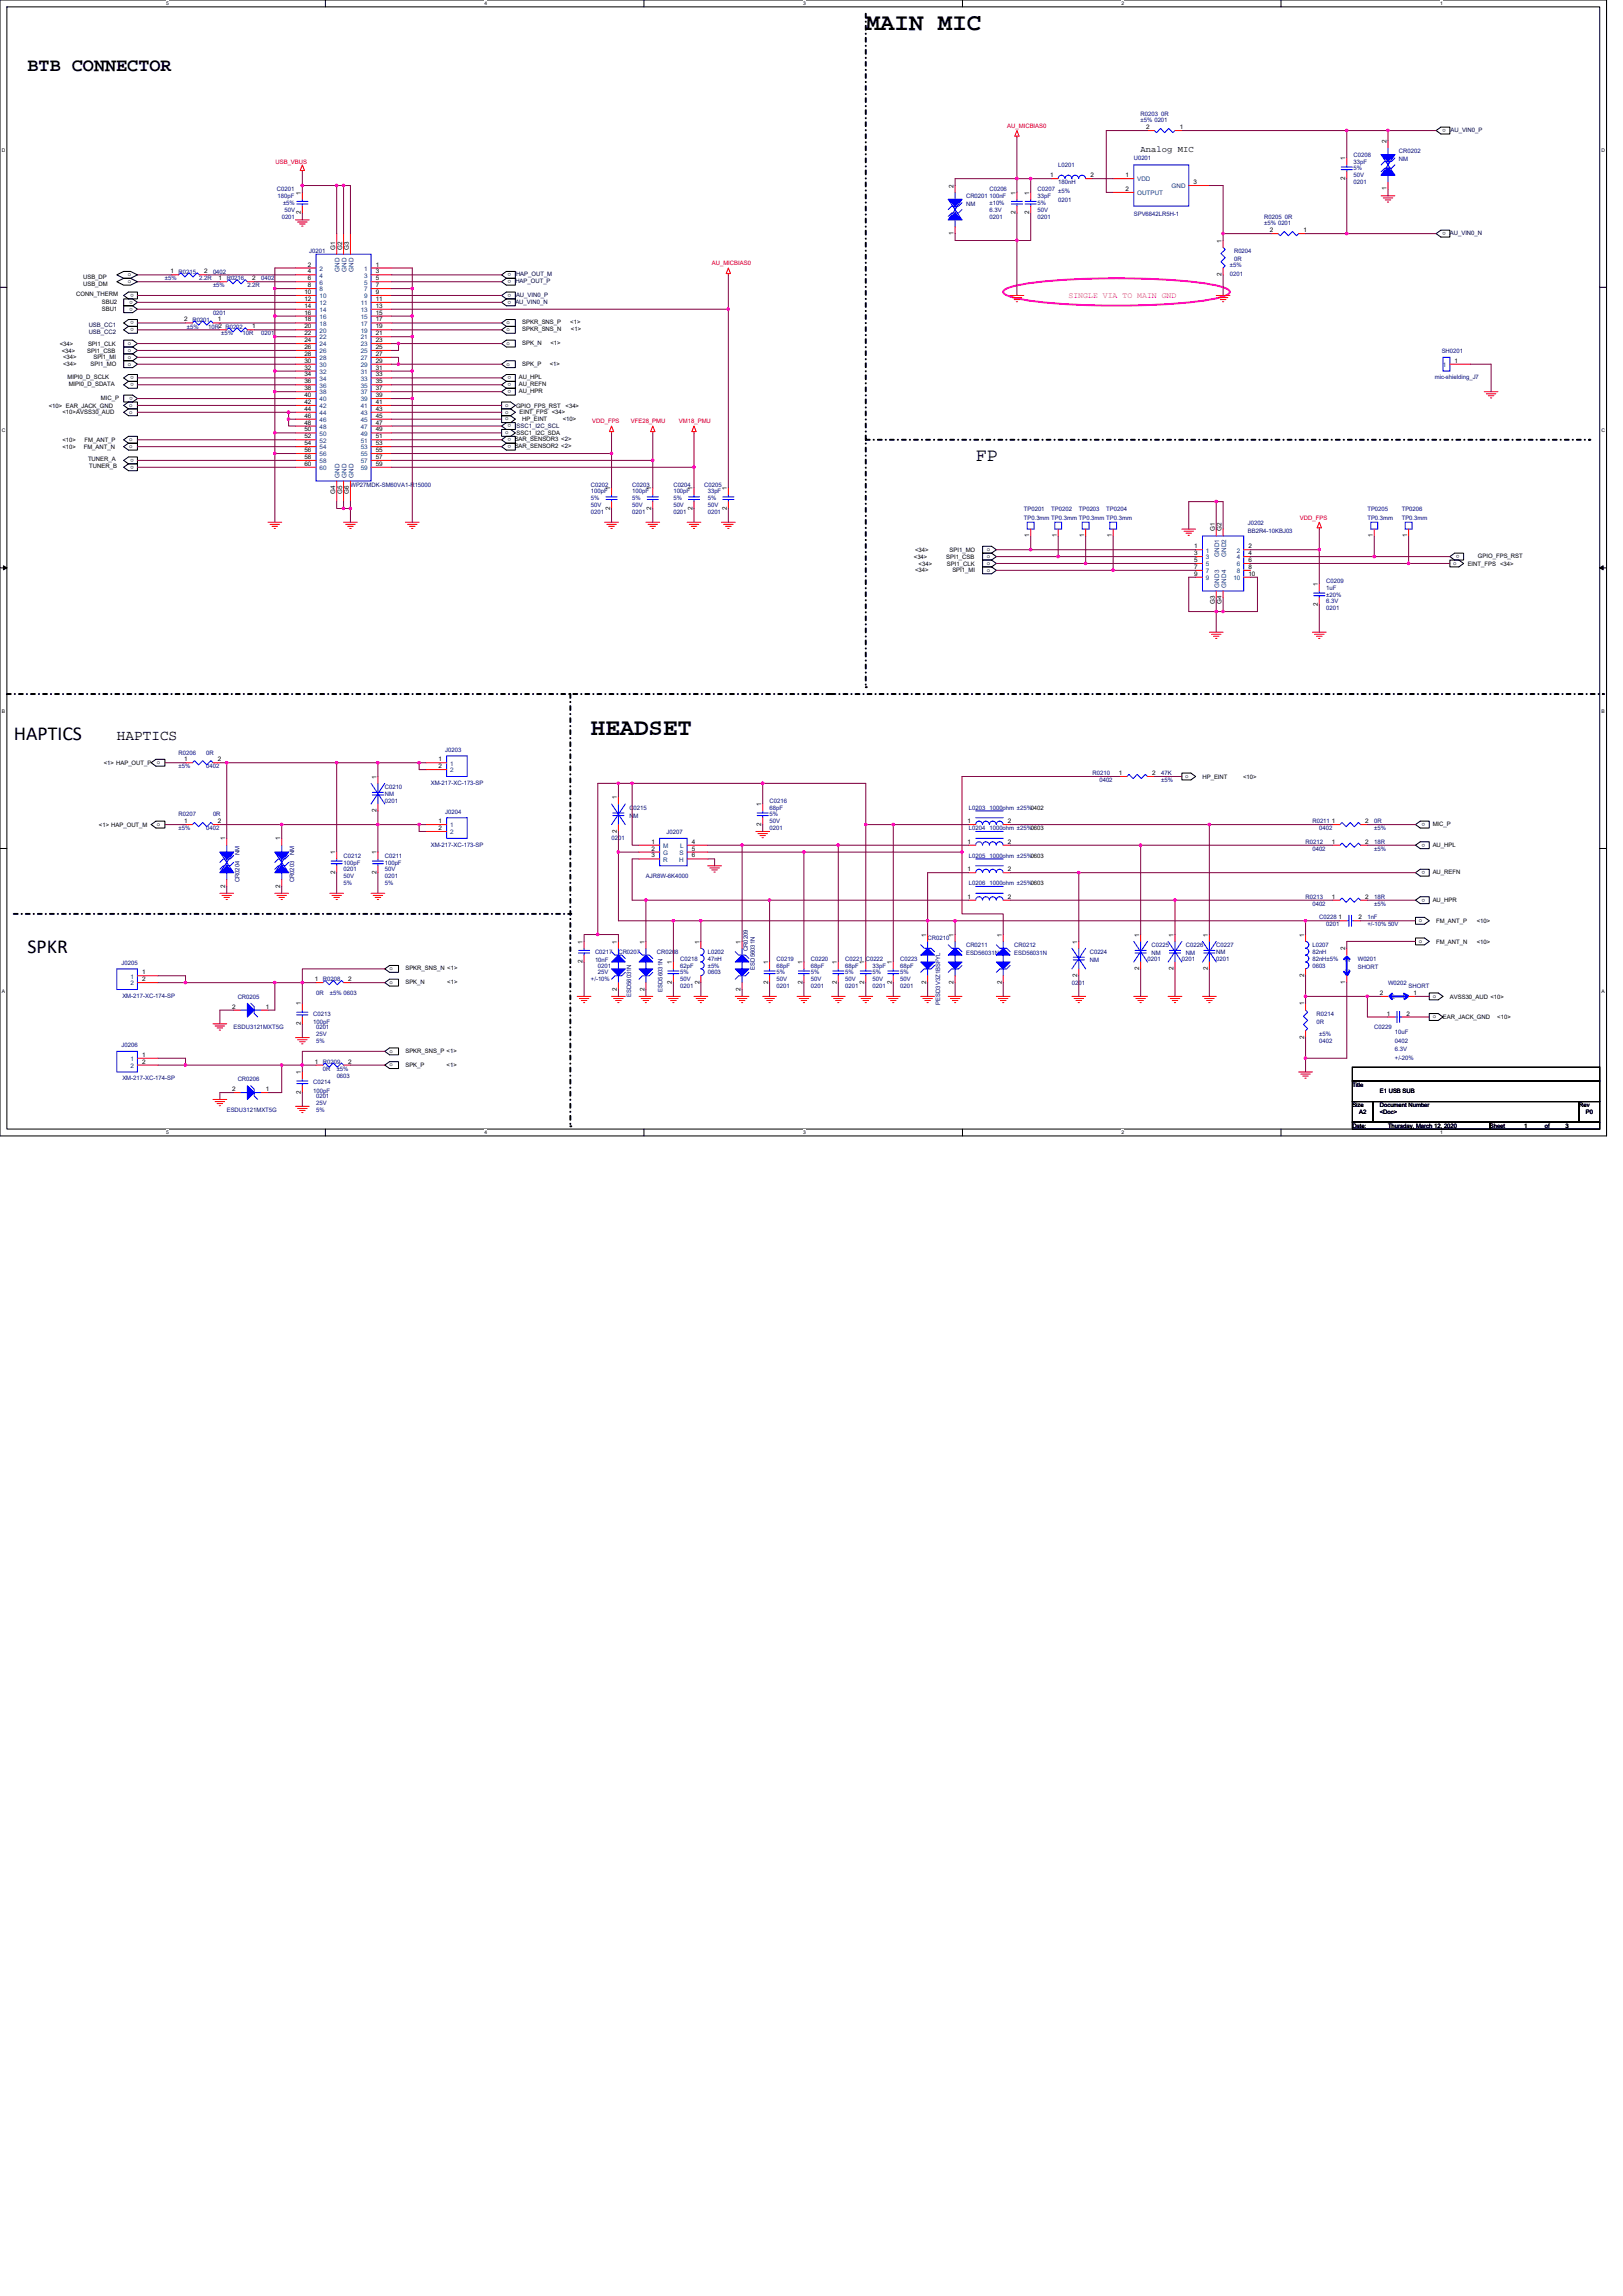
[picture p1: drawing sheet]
<svg xmlns="http://www.w3.org/2000/svg" width="210mm" height="297mm" viewBox="0 0 210 297" stroke-linecap="round" stroke-linejoin="round" font-family="sans-serif">
<defs><g id="words">
<g font-size="3.1">
<text x="112" y="3.9">MAIN MIC</text>
<text x="76.5" y="95.1">HEADSET</text>
</g>
<g font-size="2.6">
<text x="1.8" y="95.8">HAPTICS</text>
<text x="3.6" y="123.3">SPKR</text>
</g>
<g font-size="2.4">
<text x="3.6" y="9.1">BTB CONNECTOR</text>
<text x="126.2" y="59.7">FP</text>
</g>
<text font-size="1.9" x="15.1" y="95.7">HAPTICS</text>
<text font-size="1.1" x="147.6" y="19.6">Analog MIC</text>
<text font-size="1.1" fill="#f0f" x="138.2" y="38.6">SINGLE VIA TO MAIN GND</text>
<g font-size=".8" fill="#f00">
<text x="130.3" y="16.6">AU_MICBIAS0</text>
<text x="35.6" y="21.2">USB_VBUS</text>
<text x="92.1" y="34.3">AU_MICBIAS0</text>
<text x="76.6" y="54.8">VDD_FPS</text>
<text x="81.6" y="54.8">VFE28_PMU</text>
<text x="87.8" y="54.8">VM18_PMU</text>
<text x="168.2" y="67.2">VDD_FPS</text>
</g>
<g font-size=".8" fill="#000080">
<text x="147.6" y="14.9">R0203 0R</text>
<text x="147.6" y="15.8">±5% 0201</text>
<text x="136.9" y="21.6">L0201</text>
<text x="136.9" y="23.8">180nH</text>
<text x="146.7" y="20.7">U0201</text>
<text x="175.1" y="20.3">C0208</text>
<text x="175.1" y="21.2">33pF</text>
<text x="175.1" y="23.8">0201</text>
<text x="175.1" y="22.9">50V</text>
<text x="175.1" y="22.1">5%</text>
<text x="181" y="19.8">CR0202</text>
<text x="181" y="20.9">NM</text>
<text x="35.8" y="24.7">C0201</text>
<text x="35.9" y="25.6">180pF</text>
<text x="36.4" y="28.3">0201</text>
<text x="36.6" y="26.5">±5%</text>
<text x="36.8" y="27.4">50V</text>
<text x="125" y="25.6">CR0201</text>
<text x="125" y="26.7">NM</text>
<text x="128" y="24.7">C0206</text>
<text x="128" y="25.6">100nF</text>
<text x="128" y="28.3">0201</text>
<text x="128" y="27.4">6.3V</text>
<text x="128" y="26.5">±10%</text>
<text x="134.2" y="24.7">C0207</text>
<text x="134.2" y="25.6">33pF</text>
<text x="134.2" y="28.3">0201</text>
<text x="134.2" y="27.4">50V</text>
<text x="134.2" y="26.5">5%</text>
<text x="136.9" y="25">±5%</text>
<text x="136.9" y="26.1">0201</text>
<text x="146.7" y="27.9">SPV6842LR5H-1</text>
<text x="163.6" y="28.3">R0205 0R</text>
<text x="163.6" y="29.2">±5% 0201</text>
<text x="23.1" y="35.4">R0215</text>
<text x="27.6" y="35.4">0402</text>
<text x="40" y="32.7">J0201</text>
<text x="159.1" y="34.5">±5%</text>
<text x="159.1" y="35.7">0201</text>
<text x="159.7" y="32.7">R0204</text>
<text x="159.7" y="33.8">0R</text>
<text x="21.3" y="36.3">±5%</text>
<text x="24.9" y="41.6">R0201</text>
<text x="25.8" y="36.3">2.2R</text>
<text x="27.6" y="37.2">±5%</text>
<text x="27.6" y="40.7">0201</text>
<text x="29.3" y="36.3">R0216</text>
<text x="32" y="37.2">2.2R</text>
<text x="33.8" y="36.3">0402</text>
<text x="24.2" y="42.5">±5%</text>
<text x="26.9" y="42.5">10R2 R0202</text>
<text x="28.6" y="43.4">±5%</text>
<text x="31.4" y="43.4">10R</text>
<text x="33.8" y="43.4">0201</text>
<text x="186.5" y="45.7">SH0201</text>
<text x="185.6" y="49.1">mic-shielding_J7</text>
<text x="45.3" y="62.9">WP27MDK-SM60VA1-R15000</text>
<text x="76.5" y="62.9">C0202</text>
<text x="76.5" y="63.8">100pF</text>
<text x="76.5" y="65.6">50V</text>
<text x="76.5" y="64.7">5%</text>
<text x="81.8" y="62.9">C0203</text>
<text x="81.8" y="63.8">100pF</text>
<text x="81.8" y="65.6">50V</text>
<text x="81.8" y="64.7">5%</text>
<text x="87.1" y="62.9">C0204</text>
<text x="87.1" y="63.8">100pF</text>
<text x="87.1" y="65.6">50V</text>
<text x="87.1" y="64.7">5%</text>
<text x="91.1" y="62.9">C0205</text>
<text x="91.6" y="63.8">33pF</text>
<text x="91.6" y="65.6">50V</text>
<text x="91.6" y="64.7">5%</text>
<text x="76.5" y="66.5">0201</text>
<text x="81.8" y="66.5">0201</text>
<text x="87.1" y="66.5">0201</text>
<text x="91.6" y="66.5">0201</text>
<text x="132.5" y="66.1">TP0201</text>
<text x="132.5" y="67.2">TP0.3mm TP0.3mm TP0.3mm TP0.3mm</text>
<text x="136" y="66.1">TP0202</text>
<text x="139.6" y="66.1">TP0203</text>
<text x="143.1" y="66.1">TP0204</text>
<text x="161.4" y="67.9">J0202</text>
<text x="161.4" y="69">BB2R4-10KBJ03</text>
<text x="176.9" y="66.1">TP0205</text>
<text x="176.9" y="67.2">TP0.3mm</text>
<text x="181.4" y="66.1">TP0206</text>
<text x="181.4" y="67.2">TP0.3mm</text>
<text x="171.6" y="75.4">C0209</text>
<text x="171.6" y="76.3">1uF</text>
<text x="171.6" y="77.2">±20%</text>
<text x="171.6" y="79">0201</text>
<text x="171.6" y="78.1">6.3V</text>
<text x="23.1" y="97.6">R0206</text>
<text x="23.1" y="99.4">±5%</text>
<text x="26.7" y="97.6">0R</text>
<text x="26.7" y="99.4">0402</text>
<text x="55.7" y="101.5">XM-217-XC-173-SP</text>
<text x="57.6" y="97.3">J0203</text>
<text x="141.4" y="100.3">R0210</text>
<text x="142.2" y="101.2">0402</text>
<text x="150.2" y="100.3">47K</text>
<text x="150.2" y="101.2">±5%</text>
<text x="23.1" y="105.6">R0207</text>
<text x="23.1" y="107.4">±5%</text>
<text x="26.7" y="107.4">0402</text>
<text x="27.6" y="105.6">0R</text>
<text x="49.8" y="102.1">C0210</text>
<text x="49.8" y="103">NM</text>
<text x="49.8" y="103.8">0201</text>
<text x="57.6" y="105.3">J0204</text>
<text x="81.4" y="104.7">C0215</text>
<text x="81.4" y="105.8">NM</text>
<text x="86.2" y="107.9">J0207</text>
<text x="99.6" y="103.8">C0216</text>
<text x="99.6" y="104.7">68pF</text>
<text x="99.6" y="107.4">0201</text>
<text x="99.6" y="106.5">50V</text>
<text x="99.6" y="105.6">5%</text>
<text x="125.3" y="104.7">L0203 1000ohm ±25%0402</text>
<text x="125.3" y="107.4">L0204 1000ohm ±25%0603</text>
<text x="169.8" y="106.5">R0211</text>
<text x="170.7" y="107.4">0402</text>
<text x="177.8" y="106.5">0R</text>
<text x="177.8" y="107.4">±5%</text>
<text x="31" y="110.6" transform="rotate(-90 31 110.6)">NM</text>
<text x="38.1" y="110.6" transform="rotate(-90 38.1 110.6)">NM</text>
<text x="44.4" y="111">C0212</text>
<text x="44.4" y="111.8">100pF</text>
<text x="44.4" y="112.7">0201</text>
<text x="44.4" y="113.6">50V</text>
<text x="49.8" y="111">C0211</text>
<text x="49.8" y="111.8">100pF</text>
<text x="49.8" y="113.6">0201</text>
<text x="49.8" y="112.7">50V</text>
<text x="55.7" y="109.5">XM-217-XC-173-SP</text>
<text x="79.1" y="108.7">0201</text>
<text x="83.6" y="113.6">AJR8W-6K4000</text>
<text x="125.3" y="111">L0205 1000ohm ±25%0603</text>
<text x="168.9" y="109.2">R0212</text>
<text x="169.8" y="110.1">0402</text>
<text x="177.8" y="109.2">18R</text>
<text x="177.8" y="110.1">±5%</text>
<text x="31" y="114.2" transform="rotate(-90 31 114.2)">CR0204</text>
<text x="38.1" y="114.2" transform="rotate(-90 38.1 114.2)">CR0203</text>
<text x="44.4" y="114.5">5%</text>
<text x="49.8" y="114.5">5%</text>
<text x="125.3" y="114.5">L0206 1000ohm ±25%0603</text>
<text x="168.9" y="116.3">R0213</text>
<text x="169.8" y="117.2">0402</text>
<text x="170.7" y="119">C0228</text>
<text x="171.6" y="119.8">0201</text>
<text x="176.9" y="119">1nF</text>
<text x="176.9" y="119.8">+/-10% 50V</text>
<text x="177.8" y="116.3">18R</text>
<text x="177.8" y="117.2">±5%</text>
<text x="15.7" y="124.8">J0205</text>
<text x="77" y="123.4">C0217</text>
<text x="77" y="124.5">10nF</text>
<text x="77.3" y="125.2">0201</text>
<text x="80" y="123.4">CR0207</text>
<text x="85" y="123.4">CR0208</text>
<text x="88" y="124.3">C0218</text>
<text x="88" y="125.2">62pF</text>
<text x="91.6" y="123.4">L0202</text>
<text x="91.6" y="124.3">47nH</text>
<text x="91.6" y="125.2">±5%</text>
<text x="96.8" y="123" transform="rotate(-90 96.8 123)">CR0209</text>
<text x="97.6" y="125.4" transform="rotate(-90 97.6 125.4)">ESD56031N</text>
<text x="100.5" y="124.3">C0219</text>
<text x="100.5" y="125.2">68pF</text>
<text x="104.9" y="124.3">C0220</text>
<text x="104.9" y="125.2">68pF</text>
<text x="109.3" y="124.3">C0221</text>
<text x="109.3" y="125.2">68pF</text>
<text x="112" y="124.3">C0222</text>
<text x="112.9" y="125.2">33pF</text>
<text x="116.5" y="124.3">C0223</text>
<text x="116.5" y="125.2">68pF</text>
<text x="120" y="121.6">CR0210</text>
<text x="125" y="122.5">CR0211</text>
<text x="125" y="123.6">ESD56031N</text>
<text x="131.2" y="122.5">CR0212</text>
<text x="131.2" y="123.6">ESD56031N</text>
<text x="141" y="123.4">C0224</text>
<text x="141" y="124.5">NM</text>
<text x="148.5" y="124.3">0201</text>
<text x="149" y="122.5">C0225</text>
<text x="149" y="123.6">NM</text>
<text x="152.9" y="124.3">0201</text>
<text x="153.4" y="122.5">C0226</text>
<text x="153.4" y="123.6">NM</text>
<text x="157.4" y="122.5">C0227</text>
<text x="157.4" y="123.4">NM</text>
<text x="157.4" y="124.3">0201</text>
<text x="169.8" y="122.5">L0207</text>
<text x="169.8" y="123.4">82nH</text>
<text x="169.8" y="124.3">82nH±5%</text>
<text x="169.8" y="125.2">0603</text>
<text x="175.7" y="124.3">W0201</text>
<text x="175.7" y="125.3">SHORT</text>
<text x="15.8" y="129.1">XM-217-XC-174-SP</text>
<text x="30.8" y="129.2">CR0205</text>
<text x="40.5" y="131.4">C0213</text>
<text x="40.9" y="128.7">0R</text>
<text x="41.8" y="127">R0208</text>
<text x="42.7" y="128.7">±5% 0603</text>
<text x="76.5" y="127">+/-10%</text>
<text x="77.3" y="126.1">25V</text>
<text x="81.6" y="129" transform="rotate(-90 81.6 129)">ESD56031N</text>
<text x="85.7" y="128.3" transform="rotate(-90 85.7 128.3)">ESD56031N</text>
<text x="88" y="127.8">0201</text>
<text x="88" y="127">50V</text>
<text x="88" y="126.1">5%</text>
<text x="91.6" y="126.1">0603</text>
<text x="100.5" y="127.8">0201</text>
<text x="100.5" y="127">50V</text>
<text x="100.5" y="126.1">5%</text>
<text x="104.9" y="127.8">0201</text>
<text x="104.9" y="127">50V</text>
<text x="104.9" y="126.1">5%</text>
<text x="109.3" y="127.8">0201</text>
<text x="109.3" y="127">50V</text>
<text x="109.3" y="126.1">5%</text>
<text x="112.9" y="127.8">0201</text>
<text x="112.9" y="127">50V</text>
<text x="112.9" y="126.1">5%</text>
<text x="116.5" y="127.8">0201</text>
<text x="116.5" y="127">50V</text>
<text x="116.5" y="126.1">5%</text>
<text x="121.6" y="130" transform="rotate(-90 121.6 130)">PESD3V3Z1BSFYL</text>
<text x="138.7" y="127.4">0201</text>
<text x="170.3" y="131.4">R0214</text>
<text x="179.6" y="127.4">W0202</text>
<text x="182.2" y="127.8">SHORT</text>
<text x="15.7" y="135.5">J0206</text>
<text x="30.2" y="133.2">ESDU3121MXT5G</text>
<text x="40.5" y="132.5">100pF</text>
<text x="40.9" y="133.2">0201</text>
<text x="40.9" y="134.1">25V</text>
<text x="40.9" y="135">5%</text>
<text x="41.8" y="137.6">R0209</text>
<text x="170.3" y="132.5">0R</text>
<text x="170.7" y="134.1">±5%</text>
<text x="170.7" y="135">0402</text>
<text x="177.8" y="133.2">C0229</text>
<text x="180.5" y="133.7">10uF</text>
<text x="180.5" y="134.9">0402</text>
<text x="180.5" y="136">6.3V</text>
<text x="180.5" y="137.2">+/-20%</text>
<text x="15.8" y="139.8">XM-217-XC-174-SP</text>
<text x="29.3" y="143.8">ESDU3121MXT5G</text>
<text x="30.8" y="139.8">CR0206</text>
<text x="40.5" y="140.3">C0214</text>
<text x="40.5" y="141.4">100pF</text>
<text x="40.9" y="142.1">0201</text>
<text x="40.9" y="143">25V</text>
<text x="40.9" y="143.8">5%</text>
<text x="41.8" y="138.5">0R</text>
<text x="43.6" y="138.5">±5%</text>
<text x="43.6" y="139.4">0603</text>
</g>
<g font-size=".8">
<text x="148.3" y="16.7">2</text>
<text x="152.6" y="16.7">1</text>
<text x="187" y="16.7" transform="rotate(-180 187 16.7)">o</text>
<text x="135.8" y="22.9">1</text>
<text x="141.1" y="22.9">2</text>
<text x="145.6" y="22.9">1</text>
<text x="154.4" y="23.8">3</text>
<text x="174.1" y="23.3" transform="rotate(-90 174.1 23.3)">2</text>
<text x="174.1" y="20.7" transform="rotate(-90 174.1 20.7)">1</text>
<text x="179.4" y="18.5" transform="rotate(-90 179.4 18.5)">2</text>
<text x="38.9" y="27.7" transform="rotate(-90 38.9 27.7)">2</text>
<text x="38.9" y="25.2" transform="rotate(-90 38.9 25.2)">1</text>
<text x="123.4" y="24.3" transform="rotate(-90 123.4 24.3)">2</text>
<text x="131.4" y="27.7" transform="rotate(-90 131.4 27.7)">2</text>
<text x="131.4" y="25.2" transform="rotate(-90 131.4 25.2)">1</text>
<text x="133.2" y="27.7" transform="rotate(-90 133.2 27.7)">2</text>
<text x="133.2" y="25.2" transform="rotate(-90 133.2 25.2)">1</text>
<text x="145.6" y="24.7">2</text>
<text x="179.4" y="24.6" transform="rotate(-90 179.4 24.6)">1</text>
<text x="16.5" y="35.7">o</text>
<text x="22.1" y="35.4">1</text>
<text x="26.4" y="35.4">2</text>
<text x="39.8" y="34.5">2</text>
<text x="39.8" y="35.4">4</text>
<text x="43.4" y="32.3" transform="rotate(-90 43.4 32.3)">G1</text>
<text x="44.3" y="32.3" transform="rotate(-90 44.3 32.3)">G2</text>
<text x="45.1" y="32.3" transform="rotate(-90 45.1 32.3)">G3</text>
<text x="48.6" y="34.5">1</text>
<text x="48.6" y="35.4">3</text>
<text x="66.1" y="35.3" transform="rotate(-180 66.1 35.3)">o</text>
<text x="123.4" y="30.4" transform="rotate(-90 123.4 30.4)">1</text>
<text x="158.1" y="35.7" transform="rotate(-90 158.1 35.7)">2</text>
<text x="158.1" y="31.4" transform="rotate(-90 158.1 31.4)">1</text>
<text x="164.3" y="30">2</text>
<text x="168.6" y="30">1</text>
<text x="187" y="30" transform="rotate(-180 187 30)">o</text>
<text x="9.9" y="38.3">CONN_THERM</text>
<text x="10.8" y="36.1">USB_DP</text>
<text x="10.8" y="37">USB_DM</text>
<text x="13.2" y="39.3">SBU2</text>
<text x="13.2" y="40.2">SBU1</text>
<text x="16.5" y="36.6">o</text>
<text x="17.2" y="38.9" transform="rotate(-180 17.2 38.9)">o</text>
<text x="17.2" y="39.8" transform="rotate(-180 17.2 39.8)">o</text>
<text x="17.3" y="38" transform="rotate(-180 17.3 38)">o</text>
<text x="17.3" y="41.6" transform="rotate(-180 17.3 41.6)">o</text>
<text x="23.8" y="41.6">2</text>
<text x="28.2" y="41.6">1</text>
<text x="28.3" y="36.3">1</text>
<text x="32.6" y="36.3">2</text>
<text x="39.4" y="38">10</text>
<text x="39.4" y="38.9">12</text>
<text x="39.4" y="39.8">14</text>
<text x="39.4" y="40.7">16</text>
<text x="39.4" y="41.6">18</text>
<text x="39.8" y="36.3">6</text>
<text x="39.8" y="37.1">8</text>
<text x="48.6" y="36.3">5</text>
<text x="48.6" y="37.1">7</text>
<text x="48.6" y="38">9</text>
<text x="48.6" y="38.9">11</text>
<text x="48.6" y="39.8">13</text>
<text x="48.6" y="40.7">15</text>
<text x="48.6" y="41.6">17</text>
<text x="65.5" y="42">o</text>
<text x="66.1" y="36.2" transform="rotate(-180 66.1 36.2)">o</text>
<text x="66.1" y="38.9" transform="rotate(-180 66.1 38.9)">o</text>
<text x="66.1" y="38" transform="rotate(-180 66.1 38)">o</text>
<text x="67.6" y="42">SPKR_SNS_P</text>
<text x="73.8" y="42">&lt;1&gt;</text>
<text x="7.7" y="44.7">&lt;34&gt;</text>
<text x="8" y="45.6">&lt;34&gt;</text>
<text x="8.2" y="47.4">&lt;34&gt;</text>
<text x="8.2" y="46.5">&lt;34&gt;</text>
<text x="11.3" y="45.6">SPI1_CSB</text>
<text x="11.4" y="44.7">SPI1_CLK</text>
<text x="11.7" y="47.4">SPI1_MO</text>
<text x="12.1" y="46.5">SPI1_MI</text>
<text x="16.5" y="44.6">o</text>
<text x="16.5" y="45.5">o</text>
<text x="16.5" y="46.4">o</text>
<text x="16.5" y="47.3">o</text>
<text x="17.3" y="42.5" transform="rotate(-180 17.3 42.5)">o</text>
<text x="32.6" y="42.5">1</text>
<text x="39.4" y="42.5">20</text>
<text x="39.4" y="43.4">22</text>
<text x="39.4" y="44.3">24</text>
<text x="39.4" y="45.1">26</text>
<text x="39.4" y="46">28</text>
<text x="39.4" y="46.9">30</text>
<text x="39.4" y="47.8">32</text>
<text x="48.6" y="42.5">19</text>
<text x="48.6" y="43.4">21</text>
<text x="48.6" y="44.3">23</text>
<text x="48.6" y="45.1">25</text>
<text x="48.6" y="46">27</text>
<text x="48.6" y="46.9">29</text>
<text x="48.6" y="47.8">31</text>
<text x="65.5" y="42.8">o</text>
<text x="65.5" y="47.3">o</text>
<text x="65.5" y="44.6">o</text>
<text x="67.6" y="42.9">SPKR_SNS_N</text>
<text x="67.6" y="47.3">SPK_P</text>
<text x="67.6" y="44.6">SPK_N</text>
<text x="71.1" y="47.3">&lt;1&gt;</text>
<text x="71.2" y="44.6">&lt;1&gt;</text>
<text x="73.9" y="42.9">&lt;1&gt;</text>
<text x="188.2" y="46.9">1</text>
<text x="6.3" y="52.7">&lt;10&gt; EAR_JACK_GND</text>
<text x="8.1" y="53.6">&lt;10&gt;AVSS30_AUD</text>
<text x="8.7" y="49">MIPI0_D_SCLK</text>
<text x="8.9" y="49.9">MIPI0_D_SDATA</text>
<text x="13.1" y="51.8">MIC_P</text>
<text x="16.7" y="52.6">o</text>
<text x="16.7" y="53.5">o</text>
<text x="17.2" y="51.4" transform="rotate(-180 17.2 51.4)">o</text>
<text x="17.3" y="48.7" transform="rotate(-180 17.3 48.7)">o</text>
<text x="17.3" y="49.6" transform="rotate(-180 17.3 49.6)">o</text>
<text x="39.4" y="48.7">34</text>
<text x="39.4" y="49.6">36</text>
<text x="39.4" y="50.5">38</text>
<text x="39.4" y="51.4">40</text>
<text x="39.4" y="52.3">42</text>
<text x="39.4" y="53.1">44</text>
<text x="48.6" y="48.7">33</text>
<text x="48.6" y="49.6">35</text>
<text x="48.6" y="50.5">37</text>
<text x="48.6" y="51.4">39</text>
<text x="48.6" y="52.3">41</text>
<text x="48.6" y="53.1">43</text>
<text x="65.3" y="52.6">o</text>
<text x="65.3" y="53.5">o</text>
<text x="66.1" y="48.7" transform="rotate(-180 66.1 48.7)">o</text>
<text x="66.1" y="49.6" transform="rotate(-180 66.1 49.6)">o</text>
<text x="66.1" y="50.5" transform="rotate(-180 66.1 50.5)">o</text>
<text x="66.8" y="52.7">GPIO_FPS_RST</text>
<text x="67.1" y="49.1">AU_HPL</text>
<text x="67.1" y="50">AU_REFN</text>
<text x="67.1" y="50.9">AU_HPR</text>
<text x="67.2" y="53.6">EINT_FPS &lt;34&gt;</text>
<text x="73.2" y="52.7">&lt;34&gt;</text>
<text x="8.1" y="57.2">&lt;10&gt;</text>
<text x="8.1" y="58.1">&lt;10&gt;</text>
<text x="10.8" y="58.1">FM_ANT_N</text>
<text x="10.9" y="57.2">FM_ANT_P</text>
<text x="11.4" y="59.7">TUNER_A</text>
<text x="16.7" y="57.1">o</text>
<text x="16.7" y="58">o</text>
<text x="17.3" y="59.4" transform="rotate(-180 17.3 59.4)">o</text>
<text x="39.4" y="54">46</text>
<text x="39.4" y="54.9">48</text>
<text x="39.4" y="55.8">50</text>
<text x="39.4" y="56.7">52</text>
<text x="39.4" y="57.6">54</text>
<text x="39.4" y="58.5">56</text>
<text x="39.4" y="59.4">58</text>
<text x="48.6" y="54">45</text>
<text x="48.6" y="54.9">47</text>
<text x="48.6" y="55.8">49</text>
<text x="48.6" y="56.7">51</text>
<text x="48.6" y="57.6">53</text>
<text x="48.6" y="58.5">55</text>
<text x="48.6" y="59.4">57</text>
<text x="65.3" y="54.4">o</text>
<text x="65.3" y="56.2">o</text>
<text x="66.1" y="54.9" transform="rotate(-180 66.1 54.9)">o</text>
<text x="66.1" y="57.6" transform="rotate(-180 66.1 57.6)">o</text>
<text x="66.1" y="56.7" transform="rotate(-180 66.1 56.7)">o</text>
<text x="66.6" y="58">SAR_SENSOR2 &lt;2&gt;</text>
<text x="66.6" y="57.1">SAR_SENSOR3 &lt;2&gt;</text>
<text x="66.8" y="56.3">SSC1_I2C_SDA</text>
<text x="67.6" y="54.5">HP_EINT</text>
<text x="72.8" y="54.5">&lt;10&gt;</text>
<text x="11.6" y="60.6">TUNER_B</text>
<text x="17.3" y="60.2" transform="rotate(-180 17.3 60.2)">o</text>
<text x="39.4" y="60.3">60</text>
<text x="43.4" y="63.9" transform="rotate(-90 43.4 63.9)">G4</text>
<text x="44.3" y="63.9" transform="rotate(-90 44.3 63.9)">G5</text>
<text x="45.1" y="63.9" transform="rotate(-90 45.1 63.9)">G6</text>
<text x="48.6" y="60.3">59</text>
<text x="78.9" y="66" transform="rotate(-90 78.9 66)">2</text>
<text x="78.9" y="63.4" transform="rotate(-90 78.9 63.4)">1</text>
<text x="84.3" y="66" transform="rotate(-90 84.3 66)">2</text>
<text x="84.3" y="63.4" transform="rotate(-90 84.3 63.4)">1</text>
<text x="89.6" y="66" transform="rotate(-90 89.6 66)">2</text>
<text x="89.6" y="63.4" transform="rotate(-90 89.6 63.4)">1</text>
<text x="94" y="66" transform="rotate(-90 94 66)">2</text>
<text x="94" y="63.4" transform="rotate(-90 94 63.4)">1</text>
<text x="118.4" y="71.4">&lt;34&gt;</text>
<text x="122.9" y="71.4">SPI1_MO</text>
<text x="127.7" y="71.3">o</text>
<text x="133.2" y="69.5" transform="rotate(-90 133.2 69.5)">1</text>
<text x="136.7" y="69.5" transform="rotate(-90 136.7 69.5)">1</text>
<text x="140.3" y="69.5" transform="rotate(-90 140.3 69.5)">1</text>
<text x="143.8" y="69.5" transform="rotate(-90 143.8 69.5)">1</text>
<text x="154.5" y="70.9">1</text>
<text x="154.5" y="71.8">3</text>
<text x="157.2" y="68.7" transform="rotate(-90 157.2 68.7)">G1</text>
<text x="158.1" y="68.7" transform="rotate(-90 158.1 68.7)">G2</text>
<text x="161.5" y="70.9">2</text>
<text x="161.5" y="71.8">4</text>
<text x="177.6" y="69.5" transform="rotate(-90 177.6 69.5)">1</text>
<text x="182.1" y="69.5" transform="rotate(-90 182.1 69.5)">1</text>
<text x="188.8" y="71.8" transform="rotate(-180 188.8 71.8)">o</text>
<text x="118.2" y="72.3">&lt;34&gt;</text>
<text x="118.4" y="74.1">&lt;34&gt;</text>
<text x="118.9" y="73.2">&lt;34&gt;</text>
<text x="122.4" y="72.3">SPI1_CSB</text>
<text x="122.5" y="73.2">SPI1_CLK</text>
<text x="123.2" y="74.1">SPI1_MI</text>
<text x="127.7" y="72.2">o</text>
<text x="127.7" y="73.1">o</text>
<text x="127.7" y="74">o</text>
<text x="154.5" y="72.7">5</text>
<text x="154.5" y="73.6">7</text>
<text x="154.5" y="74.5">9</text>
<text x="161.5" y="72.7">6</text>
<text x="161.5" y="73.6">8</text>
<text x="161.5" y="74.5">10</text>
<text x="170.5" y="75.8" transform="rotate(-90 170.5 75.8)">1</text>
<text x="188" y="73.1">o</text>
<text x="189.9" y="73.2">EINT_FPS &lt;34&gt;</text>
<text x="191.2" y="72.2">GPIO_FPS_RST</text>
<text x="157.2" y="78.1" transform="rotate(-90 157.2 78.1)">G3</text>
<text x="158.1" y="78.1" transform="rotate(-90 158.1 78.1)">G4</text>
<text x="170.5" y="78.4" transform="rotate(-90 170.5 78.4)">2</text>
<text x="13.4" y="99">&lt;1&gt; HAP_OUT_P</text>
<text x="20.3" y="98.8">o</text>
<text x="23.8" y="98.5">1</text>
<text x="28.2" y="98.5">2</text>
<text x="48.7" y="100.7" transform="rotate(-90 48.7 100.7)">1</text>
<text x="56.7" y="98.5">1</text>
<text x="56.7" y="99.4">2</text>
<text x="144.7" y="100.3">1</text>
<text x="149.1" y="100.3">2</text>
<text x="153.4" y="100.6">o</text>
<text x="155.6" y="100.7">HP_EINT</text>
<text x="160.8" y="100.7">&lt;10&gt;</text>
<text x="12.8" y="107">&lt;1&gt; HAP_OUT_M</text>
<text x="20.3" y="106.8">o</text>
<text x="23.8" y="106.5">1</text>
<text x="28.2" y="106.5">2</text>
<text x="48.7" y="105.1" transform="rotate(-90 48.7 105.1)">2</text>
<text x="56.7" y="106.5">1</text>
<text x="56.7" y="107.4">2</text>
<text x="79.8" y="107.7" transform="rotate(-90 79.8 107.7)">2</text>
<text x="79.8" y="103.4" transform="rotate(-90 79.8 103.4)">1</text>
<text x="98.5" y="106.8" transform="rotate(-90 98.5 106.8)">2</text>
<text x="98.5" y="104.3" transform="rotate(-90 98.5 104.3)">1</text>
<text x="125.2" y="106.5">1</text>
<text x="130.4" y="106.5">2</text>
<text x="172.3" y="106.5">1</text>
<text x="176.6" y="106.5">2</text>
<text x="184.4" y="106.5" transform="rotate(-180 184.4 106.5)">o</text>
<text x="185.4" y="106.9">MIC_P</text>
<text x="29.1" y="108.7" transform="rotate(-90 29.1 108.7)">1</text>
<text x="36.3" y="108.7" transform="rotate(-90 36.3 108.7)">1</text>
<text x="43.4" y="113.1" transform="rotate(-90 43.4 113.1)">2</text>
<text x="43.4" y="110.5" transform="rotate(-90 43.4 110.5)">1</text>
<text x="48.7" y="113.1" transform="rotate(-90 48.7 113.1)">2</text>
<text x="48.7" y="110.5" transform="rotate(-90 48.7 110.5)">1</text>
<text x="84.3" y="109.2">1</text>
<text x="84.3" y="110">2</text>
<text x="84.3" y="110.9">3</text>
<text x="89.5" y="110">5</text>
<text x="89.5" y="109.2">4</text>
<text x="89.5" y="110.9">6</text>
<text x="125.2" y="112.7">1</text>
<text x="125.2" y="109.2">1</text>
<text x="130.4" y="112.7">2</text>
<text x="130.4" y="109.2">2</text>
<text x="172.3" y="109.2">1</text>
<text x="176.6" y="109.2">2</text>
<text x="184.4" y="109.1" transform="rotate(-180 184.4 109.1)">o</text>
<text x="184.4" y="112.7" transform="rotate(-180 184.4 112.7)">o</text>
<text x="185.4" y="109.5">AU_HPL</text>
<text x="185.4" y="113.1">AU_REFN</text>
<text x="29.1" y="114.9" transform="rotate(-90 29.1 114.9)">2</text>
<text x="36.3" y="114.9" transform="rotate(-90 36.3 114.9)">2</text>
<text x="125.2" y="116.3">1</text>
<text x="130.4" y="116.3">2</text>
<text x="172.3" y="116.3">1</text>
<text x="173.2" y="118.9">1</text>
<text x="175.7" y="118.9">2</text>
<text x="176.6" y="116.3">2</text>
<text x="183.6" y="119.3">o</text>
<text x="184.4" y="116.2" transform="rotate(-180 184.4 116.2)">o</text>
<text x="185.4" y="116.6">AU_HPR</text>
<text x="185.8" y="119.4">FM_ANT_P</text>
<text x="191.1" y="119.4">&lt;10&gt;</text>
<text x="50.4" y="125.5">o</text>
<text x="52.5" y="125.5">SPKR_SNS_N &lt;1&gt;</text>
<text x="75.4" y="124.6" transform="rotate(-90 75.4 124.6)">2</text>
<text x="75.4" y="122.1" transform="rotate(-90 75.4 122.1)">1</text>
<text x="79.8" y="122.1" transform="rotate(-90 79.8 122.1)">1</text>
<text x="83.4" y="122.1" transform="rotate(-90 83.4 122.1)">1</text>
<text x="86.9" y="124.7" transform="rotate(-90 86.9 124.7)">1</text>
<text x="90.5" y="122.1" transform="rotate(-90 90.5 122.1)">1</text>
<text x="95.8" y="122.1" transform="rotate(-90 95.8 122.1)">1</text>
<text x="99.4" y="124.7" transform="rotate(-90 99.4 124.7)">1</text>
<text x="103.8" y="124.7" transform="rotate(-90 103.8 124.7)">1</text>
<text x="108.3" y="124.7" transform="rotate(-90 108.3 124.7)">1</text>
<text x="111.8" y="124.7" transform="rotate(-90 111.8 124.7)">1</text>
<text x="115.4" y="124.7" transform="rotate(-90 115.4 124.7)">1</text>
<text x="119.8" y="121.2" transform="rotate(-90 119.8 121.2)">1</text>
<text x="123.4" y="121.2" transform="rotate(-90 123.4 121.2)">1</text>
<text x="129.6" y="121.2" transform="rotate(-90 129.6 121.2)">1</text>
<text x="139.4" y="122.1" transform="rotate(-90 139.4 122.1)">1</text>
<text x="147.4" y="125.5" transform="rotate(-90 147.4 125.5)">2</text>
<text x="147.4" y="121.2" transform="rotate(-90 147.4 121.2)">1</text>
<text x="151.8" y="125.5" transform="rotate(-90 151.8 125.5)">2</text>
<text x="151.8" y="121.2" transform="rotate(-90 151.8 121.2)">1</text>
<text x="156.3" y="125.5" transform="rotate(-90 156.3 125.5)">2</text>
<text x="156.3" y="121.2" transform="rotate(-90 156.3 121.2)">1</text>
<text x="168.7" y="121.2" transform="rotate(-90 168.7 121.2)">1</text>
<text x="174.1" y="123" transform="rotate(-90 174.1 123)">2</text>
<text x="183.6" y="122">o</text>
<text x="185.8" y="122.1">FM_ANT_N</text>
<text x="191.1" y="122.1">&lt;10&gt;</text>
<text x="18.4" y="126">1</text>
<text x="18.4" y="126.9">2</text>
<text x="30.1" y="130.5">2</text>
<text x="34.4" y="130.5">1</text>
<text x="38.9" y="130.1" transform="rotate(-90 38.9 130.1)">1</text>
<text x="40.7" y="126.9">1</text>
<text x="45.1" y="126.9">2</text>
<text x="50.4" y="127.3">o</text>
<text x="52.5" y="127.3">SPK_N</text>
<text x="57.9" y="127.3">&lt;1&gt;</text>
<text x="79.8" y="128.2" transform="rotate(-90 79.8 128.2)">2</text>
<text x="83.4" y="128.2" transform="rotate(-90 83.4 128.2)">2</text>
<text x="86.9" y="127.3" transform="rotate(-90 86.9 127.3)">2</text>
<text x="90.5" y="127.3" transform="rotate(-90 90.5 127.3)">2</text>
<text x="95.8" y="128.2" transform="rotate(-90 95.8 128.2)">2</text>
<text x="99.4" y="127.3" transform="rotate(-90 99.4 127.3)">2</text>
<text x="103.8" y="127.3" transform="rotate(-90 103.8 127.3)">2</text>
<text x="108.3" y="127.3" transform="rotate(-90 108.3 127.3)">2</text>
<text x="111.8" y="127.3" transform="rotate(-90 111.8 127.3)">2</text>
<text x="115.4" y="127.3" transform="rotate(-90 115.4 127.3)">2</text>
<text x="119.8" y="127.3" transform="rotate(-90 119.8 127.3)">2</text>
<text x="123.4" y="127.3" transform="rotate(-90 123.4 127.3)">2</text>
<text x="129.6" y="127.3" transform="rotate(-90 129.6 127.3)">2</text>
<text x="139.4" y="126.4" transform="rotate(-90 139.4 126.4)">2</text>
<text x="168.7" y="130.1" transform="rotate(-90 168.7 130.1)">1</text>
<text x="168.7" y="126.4" transform="rotate(-90 168.7 126.4)">2</text>
<text x="174.1" y="127.3" transform="rotate(-90 174.1 127.3)">1</text>
<text x="178.5" y="128.7">2</text>
<text x="179.4" y="131.4">1</text>
<text x="182" y="131.4">2</text>
<text x="182.9" y="128.7">1</text>
<text x="185.4" y="129.1">o</text>
<text x="185.4" y="131.7">o</text>
<text x="186.7" y="131.8">EAR_JACK_GND</text>
<text x="187.6" y="129.2">AVSS30_AUD &lt;10&gt;</text>
<text x="193.7" y="131.8">&lt;10&gt;</text>
<text x="18.4" y="136.7">1</text>
<text x="18.4" y="137.6">2</text>
<text x="38.9" y="132.6" transform="rotate(-90 38.9 132.6)">2</text>
<text x="40.7" y="137.6">1</text>
<text x="45.1" y="137.6">2</text>
<text x="50.4" y="138">o</text>
<text x="50.4" y="136.2">o</text>
<text x="52.5" y="138">SPK_P</text>
<text x="52.5" y="136.2">SPKR_SNS_P &lt;1&gt;</text>
<text x="57.8" y="138">&lt;1&gt;</text>
<text x="168.7" y="134.4" transform="rotate(-90 168.7 134.4)">2</text>
<text x="30.1" y="141.2">2</text>
<text x="34.4" y="141.2">1</text>
<text x="38.9" y="141.5" transform="rotate(-90 38.9 141.5)">2</text>
<text x="38.9" y="139" transform="rotate(-90 38.9 139)">1</text>
<text x="175" y="140.6">Title</text>
<text x="175" y="143.2">Size</text>
<text x="178.5" y="143.2">Document Number</text>
<text x="178.5" y="141.5">E1 USB SUB</text>
<text x="204.3" y="143.2">Rev</text>
<text x="175" y="145.9">Date:</text>
<text x="175.9" y="144.1">A2</text>
<text x="178.5" y="144.1">&lt;Doc&gt;</text>
<text x="179.6" y="145.9">Thursday, March 12, 2020</text>
<text x="192.7" y="145.9">Sheet</text>
<text x="197.2" y="145.9">1</text>
<text x="199.9" y="145.9">of</text>
<text x="202.5" y="145.9">3</text>
<text x="205.2" y="144.1">P0</text>
</g>
<g font-size=".8" fill="#000040">
<text x="187.7" y="17.1">AU_VIN0_P</text>
<text x="66.8" y="35.8">HAP_OUT_M</text>
<text x="187.6" y="30.4">AU_VIN0_N</text>
<text x="66.7" y="36.6">HAP_OUT_P</text>
<text x="66.7" y="39.3">AU_VIN0_N</text>
<text x="66.8" y="38.4">AU_VIN0_P</text>
<text x="11.5" y="42.3">USB_CC1</text>
<text x="11.5" y="43.2">USB_CC2</text>
<text x="66.8" y="55.3">SSC1_I2C_SCL</text>
</g>
<g font-size=".8" fill="#004080">
<text x="147.1" y="23.5">VDD</text>
<text x="147.1" y="25.3">OUTPUT</text>
<text x="151.6" y="24.4">GND</text>
<text x="41.3" y="35">2</text>
<text x="41.3" y="35.9">4</text>
<text x="43.9" y="35.2" transform="rotate(-90 43.9 35.2)">GND</text>
<text x="44.8" y="35.2" transform="rotate(-90 44.8 35.2)">GND</text>
<text x="45.7" y="35.2" transform="rotate(-90 45.7 35.2)">GND</text>
<text x="47.1" y="35">1</text>
<text x="47.1" y="35.9">3</text>
<text x="41.3" y="36.8">6</text>
<text x="41.3" y="37.7">8</text>
<text x="41.3" y="38.6">10</text>
<text x="41.3" y="39.5">12</text>
<text x="41.3" y="40.4">14</text>
<text x="41.3" y="41.3">16</text>
<text x="46.7" y="39.5">11</text>
<text x="46.7" y="40.4">13</text>
<text x="46.7" y="41.3">15</text>
<text x="47.1" y="36.8">5</text>
<text x="47.1" y="37.7">7</text>
<text x="47.1" y="38.6">9</text>
<text x="41.3" y="42.1">18</text>
<text x="41.3" y="43">20</text>
<text x="41.3" y="43.9">22</text>
<text x="41.3" y="44.8">24</text>
<text x="41.3" y="45.7">26</text>
<text x="41.3" y="46.6">28</text>
<text x="41.3" y="47.5">30</text>
<text x="46.7" y="42.1">17</text>
<text x="46.7" y="43">19</text>
<text x="46.7" y="43.9">21</text>
<text x="46.7" y="44.8">23</text>
<text x="46.7" y="45.7">25</text>
<text x="46.7" y="46.6">27</text>
<text x="46.7" y="47.5">29</text>
<text x="186.7" y="47.5">1</text>
<text x="41.3" y="48.4">32</text>
<text x="41.3" y="49.3">34</text>
<text x="41.3" y="50.1">36</text>
<text x="41.3" y="51">38</text>
<text x="41.3" y="51.9">40</text>
<text x="41.3" y="52.8">42</text>
<text x="41.3" y="53.7">44</text>
<text x="46.7" y="48.4">31</text>
<text x="46.7" y="49.3">33</text>
<text x="46.7" y="50.1">35</text>
<text x="46.7" y="51">37</text>
<text x="46.7" y="51.9">39</text>
<text x="46.7" y="52.8">41</text>
<text x="46.7" y="53.7">43</text>
<text x="41.3" y="54.6">46</text>
<text x="41.3" y="55.5">48</text>
<text x="41.3" y="56.4">50</text>
<text x="41.3" y="57.3">52</text>
<text x="41.3" y="58.1">54</text>
<text x="41.3" y="59">56</text>
<text x="41.3" y="59.9">58</text>
<text x="46.7" y="54.6">45</text>
<text x="46.7" y="55.5">47</text>
<text x="46.7" y="56.4">49</text>
<text x="46.7" y="57.3">51</text>
<text x="46.7" y="58.1">53</text>
<text x="46.7" y="59">55</text>
<text x="46.7" y="59.9">57</text>
<text x="41.3" y="60.8">60</text>
<text x="43.9" y="61.8" transform="rotate(-90 43.9 61.8)">GND</text>
<text x="44.8" y="61.8" transform="rotate(-90 44.8 61.8)">GND</text>
<text x="45.7" y="61.8" transform="rotate(-90 45.7 61.8)">GND</text>
<text x="46.7" y="60.8">59</text>
<text x="156" y="71.5">1</text>
<text x="160" y="71.5">2</text>
<text x="156" y="72.4">3</text>
<text x="156" y="73.3">5</text>
<text x="156" y="74.1">7</text>
<text x="156" y="75">9</text>
<text x="157.7" y="76" transform="rotate(-90 157.7 76)">GND3</text>
<text x="157.7" y="72.1" transform="rotate(-90 157.7 72.1)">GND1</text>
<text x="158.6" y="76" transform="rotate(-90 158.6 76)">GND4</text>
<text x="158.6" y="72.1" transform="rotate(-90 158.6 72.1)">GND2</text>
<text x="159.6" y="75">10</text>
<text x="160" y="72.4">4</text>
<text x="160" y="73.3">6</text>
<text x="160" y="74.1">8</text>
<text x="58.2" y="99">1</text>
<text x="58.2" y="99.9">2</text>
<text x="58.2" y="107">1</text>
<text x="58.2" y="107.9">2</text>
<text x="85.8" y="109.7">M</text>
<text x="85.8" y="110.6">G</text>
<text x="85.8" y="111.5">R</text>
<text x="87.9" y="111.5">H</text>
<text x="87.9" y="110.6">S</text>
<text x="88" y="109.7">L</text>
<text x="174.6" y="125.8" transform="rotate(-90 174.6 125.8)">1</text>
<text x="174.6" y="124.5" transform="rotate(-90 174.6 124.5)">2</text>
<text x="16.9" y="126.6">1</text>
<text x="16.9" y="127.5">2</text>
<text x="180" y="129.3">2</text>
<text x="181.4" y="129.3">1</text>
<text x="16.9" y="137.3">1</text>
<text x="16.9" y="138.2">2</text>
</g>
<g font-size=".6">
<text x="21.5" y=".7">5</text>
<text x="62.7" y=".7">4</text>
<text x="103.9" y=".7">3</text>
<text x="145.1" y=".7">2</text>
<text x="186.3" y=".7">1</text>
<text x=".2" y="19.6">D</text>
<text x="207.2" y="19.6">D</text>
<text x=".2" y="55.9">C</text>
<text x="207.2" y="55.9">C</text>
<text x=".2" y="92.2">B</text>
<text x="207.2" y="92.2">B</text>
<text x=".2" y="128.5">A</text>
<text x="207.2" y="128.5">A</text>
<text x="21.5" y="146.7">5</text>
<text x="62.7" y="146.7">4</text>
<text x="103.9" y="146.7">3</text>
<text x="145.1" y="146.7">2</text>
<text x="186.3" y="146.7">1</text>
</g>
</g></defs>
<path d="M0 0h207.9v147h-207.9zM.9 .9h206.1v145.2h-206.1z" fill="none" stroke="#000" stroke-width=".13"/>
<g fill="#fff">
<path d="M21.5 .1h.3v.7h-.3z"/>
<path d="M21.5 146.2h.3v.7h-.3z"/>
</g>
<path d="M42.1 0v.9M42.1 146.1v.9" fill="none" stroke="#000" stroke-width=".13"/>
<g fill="#fff">
<path d="M62.7 .1h.3v.7h-.3z"/>
<path d="M62.7 146.2h.3v.7h-.3z"/>
</g>
<path d="M83.3 0v.9M83.3 146.1v.9" fill="none" stroke="#000" stroke-width=".13"/>
<g fill="#fff">
<path d="M103.9 .1h.3v.7h-.3z"/>
<path d="M103.9 146.2h.3v.7h-.3z"/>
</g>
<path d="M124.5 0v.9M124.5 146.1v.9" fill="none" stroke="#000" stroke-width=".13"/>
<g fill="#fff">
<path d="M145.1 .1h.4v.7h-.4z"/>
<path d="M145.1 146.2h.4v.7h-.4z"/>
</g>
<path d="M165.7 0v.9M165.7 146.1v.9" fill="none" stroke="#000" stroke-width=".13"/>
<g fill="#fff">
<path d="M186.3 .1h.4v.7h-.4z"/>
<path d="M186.3 146.2h.4v.7h-.4z"/>
<path d="M.2 19h.5v.7h-.5z"/>
<path d="M207.2 19h.4v.7h-.4z"/>
<path d="M.2 55.3h.5v.7h-.5z"/>
<path d="M207.2 55.3h.4v.7h-.4z"/>
</g>
<path d="M0 37.2h.9M207 37.2h.9" fill="none" stroke="#000" stroke-width=".13"/>
<g fill="#fff">
<path d="M.2 91.6h.4v.7h-.4z"/>
<path d="M207.2 91.6h.4v.7h-.4z"/>
</g>
<path d="M0 73.5h.9M207 73.5h.9" fill="none" stroke="#000" stroke-width=".13"/>
<path d="M.4 73.2l.5 .3-.5 .2zM207 73.5l.4-.3v.5z" fill="#000" stroke="#000" stroke-width=".13"/>
<g fill="#fff">
<path d="M.2 127.9h.4v.7h-.4z"/>
<path d="M207.2 127.9h.4v.7h-.4z"/>
</g>
<g fill="none" stroke="#000" stroke-width=".13">
<path d="M185.8 16.9l.6-.5h1.2v.9h-1.2zM15.1 35.6l.9-.5h.9l.9 .5-.9 .4h-.9zM15.1 36.4l.9-.4h.9l.9 .4-.9 .5h-.9zM16 38.7h1.2l.6 .4-.6 .5h-1.2zM16 39.6h1.2l.6 .4-.6 .4h-1.2zM16 38.2l.6-.4h1.2v.9h-1.2zM64.9 36.4l.6-.4h1.2v.9h-1.2zM64.9 35.6l.6-.5h1.2v.9h-1.2zM64.9 39.1l.6-.4h1.2v.9h-1.2zM64.9 38.2l.6-.4h1.2v.9h-1.2zM185.8 30.2l.6-.4h1.2v.9h-1.2zM16 51.1h1.2l.6 .5-.6 .4h-1.2z"/>
<path d="M16 44h1.2l.6 .4-.6 .5h-1.2zM16 46.7h1.2l.6 .4-.6 .5h-1.2zM16 59.6l.6-.5h1.2v.9h-1.2zM16 48.9l.6-.4h1.2v.8h-1.2zM16 49.8l.6-.5h1.2v.9h-1.2zM16 52.5l.6-.5h1.2v.9h-1.2zM16 53.3l.6-.4h1.2v.9h-1.2zM16 56.9l.6-.4h1.2v.8h-1.2zM16 57.8l.6-.5h1.2v.9h-1.2zM16 41.8l.6-.5h1.2v.9h-1.2zM16 42.7l.6-.5h1.2v.9h-1.2zM17.2 44.9h-1.2v.9h1.2"/>
<path d="M17.2 45.8h-1.2v.9h1.2M17.2 44.9l.6 .4-.6 .5M17.2 45.8l.6 .4-.6 .5M64.9 52h1.2l.6 .5-.6 .4h-1.2zM64.9 53.8h1.2l.6 .4-.6 .5h-1.2zM64.9 55.6h1.2l.6 .4-.6 .5h-1.2zM64.9 48.9l.6-.4h1.2v.8h-1.2zM64.9 50.7l.6-.5h1.2v.9h-1.2zM64.9 41.8l.6-.5h1.2v.9h-1.2zM64.9 42.7l.6-.5h1.2v.9h-1.2zM64.9 47.1l.6-.4h1.2v.9h-1.2zM64.9 44.4l.6-.4h1.2v.9h-1.2z"/>
<path d="M64.9 55.1l.6-.4h1.2v.9h-1.2zM64.9 57.8l.6-.5h1.2v.9h-1.2zM64.9 56.9l.6-.4h1.2v.8h-1.2zM65.5 49.3l-.6 .5 .6 .4M65.5 49.3h1.2v.9h-1.2M66.1 52.9h-1.2v.9h1.2M66.1 52.9l.6 .4-.6 .5M16 60.5l.6-.5h1.2v.9h-1.2zM127.1 70.7h1.2l.6 .4-.6 .5h-1.2zM127.1 73.3h1.2l.6 .5-.6 .4h-1.2zM128.3 71.6l.6 .4-.6 .5M128.3 72.5l.6 .4-.6 .4"/>
<path d="M128.3 71.6h-1.2v.9h1.2M128.3 72.5h-1.2v.8h1.2M187.6 72l.6-.4h1.2v.9h-1.2zM187.6 72.5h1.1l.7 .4-.7 .4h-1.1zM19.6 98.7l.6-.5h1.1v.9h-1.1zM0 109.8h.9M19.6 106.7l.6-.5h1.1v.9h-1.1zM152.9 100h1.2l.6 .5-.6 .4h-1.2zM183.1 118.7h1.2l.6 .4-.6 .5h-1.2zM183.1 106.7l.6-.5h1.2v.9h-1.2zM183.1 109.3l.6-.4h1.2v.9h-1.2zM183.1 112.9l.6-.4h1.2v.8h-1.2z"/>
<path d="M183.1 116.5l.6-.5h1.2v.9h-1.2zM207 109.8h.9M49.8 137.8l.6-.4h1.2v.8h-1.2zM49.8 127.1l.6-.4h1.2v.9h-1.2zM49.8 125.3l.6-.4h1.2v.9h-1.2zM49.8 136l.6-.4h1.2v.9h-1.2zM175 138.1h32v1.7h-32zM175 139.8h32v2.7h-32zM183.1 121.3h1.2l.6 .5-.6 .4h-1.2zM184.9 128.5h1.2l.6 .4-.6 .4h-1.2zM184.9 131.1h1.2l.6 .5-.6 .4h-1.2zM175 142.5h2.6v2.7h-2.6z"/>
<path d="M175 145.2h17.7v.9h-17.7zM177.6 142.5h26.7v2.7h-26.7zM192.7 145.2h14.3v.9h-14.3zM204.3 142.5h2.7v2.7h-2.7z"/>
</g>
<path d="M112 1.8v87.1M112 56.9h93.6M205.6 56.9h.1M.9 89.8h106.7M73.8 89.8v55.9M107.6 89.8h.1M107.6 89.8h99.8M112 88.9h.1M207.4 89.8h.1M1.8 118.2h72M73.8 118.2h.1M73.8 145.7h.1" fill="none" stroke="#000" stroke-width=".25" stroke-dasharray=".5 .5 0 .5"/>
<path d="M129.9 37.5a7.3 7.3 0 0 1 2.9-.8 99.1 99.1 0 0 1 23.3 0 7.3 7.3 0 0 1 2.9 .8l.1 .3-.1 .2a7.3 7.3 0 0 1-2.9 .8 97.2 97.2 0 0 1-23.3 0 7.3 7.3 0 0 1-2.9-.8l-.1-.2z" fill="none" stroke="#f0f" stroke-width=".25"/>
<g fill="none" stroke="#f00" stroke-width=".13">
<path d="M131.6 17.6v.2M131.6 16.9l.2 .7h-.5zM148.5 16.9h.9M152 16.9h.9M179.6 18.2v.9M22.2 35.6h.9M25.8 35.6h.9M28.4 36.4h.9M32 36.4h.9M38.2 34.7h2.7M38.2 35.6h2.7M38.2 36.4h2.7"/>
<path d="M38.2 37.3h2.7M38.2 38.2h2.7M38.2 39.1h2.7M38.2 28.4h1.8M38.5 28.7h1.2M38.8 29h.7M39 29.3h.2M39.1 21.3l.3 .8h-.6zM39.1 22.1v.1M39.1 24.9v.9M39.1 26.7v.9M43.6 30.2v2.7"/>
<path d="M44.4 30.2v2.7M45.3 30.2v2.7M48 34.7h2.7M48 35.6h2.7M48 36.4h2.7M48 37.3h2.7M48 38.2h2.7M48 39.1h2.7M94.2 35.4v.2M94.2 34.7l.3 .7h-.5zM123.6 29.3v.9M123.6 24v.9"/>
<path d="M130.7 38.2h1.8M131 38.5h1.2M131.2 38.8h.7M131.5 39h.2M131.6 24.9v.9M131.6 26.7v.9M133.3 24.9v.9M133.3 26.7v.9M136 23.1h.9M140.5 23.1h.9M144 23.1h2.7M144 24.9h2.7"/>
<path d="M153.8 24h2.7M157.4 38.2h1.7M157.6 38.5h1.3M157.9 38.8h.7M158.2 39h.1M158.2 31.1v.9M158.2 34.7v.9M164.5 30.2h.9M168 30.2h.9M174.2 20.4v.9M174.2 22.2v.9M178.7 25.3h1.8"/>
<path d="M179 25.6h1.2M179.2 25.9h.7M179.5 26.1h.2M179.6 23.6v.8M24 41.8h.9M27.6 41.8h.8M28.4 42.7h.9M32 42.7h.9M38.2 40h2.7M38.2 40.9h2.7M38.2 41.8h2.7M38.2 42.7h2.7"/>
<path d="M38.2 43.6h2.7M38.2 44.4h2.7M38.2 45.3h2.7M38.2 46.2h2.7M38.2 47.1h2.7M38.2 48h2.7M38.2 48.9h2.7M38.2 49.8h2.7M38.2 50.7h2.7M38.2 51.6h2.7M38.2 52.5h2.7M38.2 53.3h2.7"/>
<path d="M38.2 54.2h2.7M38.2 55.1h2.7M38.2 56h2.7M38.2 56.9h2.7M38.2 57.8h2.7M38.2 58.7h2.7M38.2 59.6h2.7M48 40h2.7M48 40.9h2.7M48 41.8h2.7M48 42.7h2.7M48 43.6h2.7"/>
<path d="M48 44.4h2.7M48 45.3h2.7M48 46.2h2.7M48 47.1h2.7M48 48h2.7M48 48.9h2.7M48 49.8h2.7M48 50.7h2.7M48 51.6h2.7M48 52.5h2.7M48 53.3h2.7M48 54.2h2.7"/>
<path d="M48 55.1h2.7M48 56h2.7M48 56.9h2.7M48 57.8h2.7M48 58.7h2.7M48 59.6h2.7M79.1 55.1l.3 .7h-.6zM79.1 55.8v.2M84.5 55.1l.2 .7h-.5zM84.5 55.8v.2M89.8 55.1l.3 .7h-.6zM89.8 55.8v.2"/>
<path d="M187.6 47.1h2.6M192 50.7h1.8M192.3 50.9h1.2M192.6 51.2h.7M192.8 51.5h.2M34.7 67.6h1.7M34.9 67.8h1.3M35.2 68.1h.7M35.5 68.4h.1M38.2 60.5h2.7M43.6 62.2v2.7M44.4 62.2v2.7"/>
<path d="M44.5 67.6h1.7M44.7 67.8h1.3M45 68.1h.7M45.3 68.4h.1M45.3 62.2v2.7M48 60.5h2.7M52.5 67.6h1.7M52.7 67.8h1.3M53 68.1h.7M53.3 68.4h.1M78.2 67.6h1.8M78.5 67.8h1.2"/>
<path d="M78.8 68.1h.7M79 68.4h.2M79.1 63.1v.9M79.1 64.9v.9M83.6 67.6h1.7M83.8 67.8h1.3M84.1 68.1h.7M84.4 68.4h.1M84.5 63.1v.9M84.5 64.9v.9M88.9 67.6h1.8M89.2 67.8h1.2"/>
<path d="M89.4 68.1h.7M89.7 68.4h.2M89.8 63.1v.9M89.8 64.9v.9M93.3 67.6h1.8M93.6 67.8h1.2M93.9 68.1h.7M94.1 68.4h.2M94.2 63.1v.9M94.2 64.9v.9M133.3 68.5v.8M136.9 68.5v.8"/>
<path d="M140.5 68.5v.8M144 68.5v.8M152.9 68.5h1.8M153.2 68.7h1.2M153.4 69h.8M153.7 69.3h.2M154.7 71.1h.9M154.7 72h.9M154.7 72.9h.9M154.7 73.8h.9M154.7 74.7h.9M157.4 68.5v.8"/>
<path d="M157.4 76.5v.8M158.2 68.5v.8M158.2 76.5v.8M160.9 71.1h.9M160.9 72h.9M160.9 72.9h.9M160.9 73.8h.9M160.9 74.7h.9M170.7 67.6l.3 .7h-.6zM170.7 68.3v.2M170.7 75.6v.9M170.7 77.3v.9"/>
<path d="M177.8 68.5v.8M182.2 68.5v.8M24 98.7h.9M27.6 98.7h.8M55.1 98.7h2.7M55.1 99.6h2.7M156.5 81.8h1.7M156.7 82.1h1.3M157 82.3h.7M157.3 82.6h.1M169.8 81.8h1.8M170.1 82.1h1.2"/>
<path d="M170.3 82.3h.7M170.6 82.6h.2M24 106.7h.9M27.6 106.7h.8M28.4 115.6h1.8M28.7 115.8h1.3M29 116.1h.7M29.3 116.4h.1M29.3 108.5v.8M29.3 113.8v.9M35.6 115.6h1.7M35.8 115.8h1.3"/>
<path d="M36.1 116.1h.7M36.4 116.4h.1M36.4 108.5v.8M36.4 113.8v.9M42.7 115.6h1.8M42.9 115.8h1.3M43.2 116.1h.7M43.5 116.4h.1M43.6 110.2v.9M43.6 112v.9M48 115.6h1.8M48.3 115.8h1.2"/>
<path d="M48.5 116.1h.8M48.8 116.4h.2M48.9 110.2v.9M48.9 112v.9M48.9 100.5v.8M48.9 104v.9M55.1 106.7h2.7M55.1 107.6h2.7M80 103.1v.9M80 106.7v.9M82.7 109.3h2.6M82.7 110.2h2.6"/>
<path d="M82.7 111.1h2.6M88.9 109.3h2.7M88.9 110.2h2.7M88.9 111.1h2.7M91.6 112h1.7M91.8 112.3h1.3M92.1 112.5h.7M92.4 112.8h.1M97.8 107.6h1.8M98.1 107.8h1.2M98.3 108.1h.7M98.6 108.4h.2"/>
<path d="M98.7 104v.9M98.7 105.8v.9M125.3 106.7h.9M125.3 112.9h.9M125.3 109.3h.9M125.3 116.5h.9M129.8 106.7h.9M129.8 112.9h.9M129.8 109.3h.9M129.8 116.5h.9M144.9 100.5h.9M148.5 100.5h.9"/>
<path d="M172.5 106.7h.9M172.5 109.3h.9M172.5 116.5h.9M173.4 119.1h.8M175.1 119.1h.9M176 106.7h.9M176 109.3h.9M176 116.5h.9M17.8 126.2h2.6M17.8 127.1h2.6M17.8 136.9h2.6M17.8 137.8h2.6"/>
<path d="M27.6 132.5h1.7M27.8 132.7h1.3M28.1 133h.7M28.4 133.3h.1M30.2 130.7h.9M33.8 130.7h.9M38.2 134.2h1.8M38.5 134.5h1.2M38.8 134.8h.7M39 135h.2M39.1 129.8v.9M39.1 131.6v.9"/>
<path d="M39.1 138.7v.9M40.9 137.8h.9M40.9 127.1h.9M44.4 137.8h.9M44.4 127.1h.9M74.7 128.9h1.8M75 129.2h1.2M75.2 129.4h.7M75.5 129.7h.1M75.6 121.8v.9M75.6 123.6v.9M79.1 128.9h1.8"/>
<path d="M79.4 129.2h1.2M79.7 129.4h.7M79.9 129.7h.2M80 121.8v.9M80 127.1v.9M82.7 128.9h1.8M83 129.2h1.2M83.2 129.4h.7M83.5 129.7h.2M83.6 121.8v.9M83.6 127.1v.9M86.2 128.9h1.8"/>
<path d="M86.5 129.2h1.2M86.8 129.4h.7M87 129.7h.2M87.1 124.5v.8M87.1 126.2v.9M89.8 128.9h1.8M90.1 129.2h1.2M90.3 129.4h.7M90.6 129.7h.2M90.7 121.8v.9M90.7 126.2v.9M95.1 128.9h1.8"/>
<path d="M95.4 129.2h1.2M95.7 129.4h.7M95.9 129.7h.2M96 121.8v.9M96 127.1v.9M98.7 128.9h1.8M99 129.2h1.2M99.2 129.4h.7M99.5 129.7h.2M99.6 124.5v.8M99.6 126.2v.9M103.1 128.9h1.8"/>
<path d="M103.4 129.2h1.2M103.7 129.4h.7M103.9 129.7h.2M104 124.5v.8M104 126.2v.9M107.6 128.9h1.7M107.8 129.2h1.3M108.1 129.4h.7M108.4 129.7h.1M108.5 124.5v.8M108.5 126.2v.9M111.1 128.9h1.8"/>
<path d="M111.4 129.2h1.2M111.7 129.4h.7M111.9 129.7h.2M112 124.5v.8M112 126.2v.9M114.7 128.9h1.8M115 129.2h1.2M115.2 129.4h.7M115.5 129.7h.2M115.6 124.5v.8M115.6 126.2v.9M119.1 128.9h1.8"/>
<path d="M119.4 129.2h1.2M119.7 129.4h.7M119.9 129.7h.2M120 120.9v.9M120 126.2v.9M122.7 128.9h1.8M123 129.2h1.2M123.2 129.4h.7M123.5 129.7h.2M123.6 120.9v.9M123.6 126.2v.9M128.9 128.9h1.8"/>
<path d="M129.2 129.2h1.2M129.4 129.4h.8M129.7 129.7h.2M129.8 120.9v.9M129.8 126.2v.9M138.7 128.9h1.8M139 129.2h1.2M139.2 129.4h.7M139.5 129.7h.2M139.6 121.8v.9M139.6 125.3v.9M146.7 128.9h1.8"/>
<path d="M147 129.2h1.2M147.2 129.4h.7M147.5 129.7h.2M147.6 120.9v.9M147.6 124.5v.8M151.1 128.9h1.8M151.4 129.2h1.2M151.7 129.4h.7M151.9 129.7h.2M152 120.9v.9M152 124.5v.8M155.6 128.9h1.8"/>
<path d="M155.9 129.2h1.2M156.1 129.4h.7M156.4 129.7h.1M156.5 120.9v.9M156.5 124.5v.8M168 138.7h1.8M168.3 139h1.2M168.6 139.2h.7M168.8 139.5h.2M168.9 120.9v.9M168.9 125.3v.9M168.9 129.8v.9"/>
<path d="M168.9 133.3v.9M174.2 126.2v.9M174.2 122.7v.9M178.7 128.9h.9M179.6 131.6h.9M181.4 131.6h.8M182.2 128.9h.9M27.6 142.2h1.7M27.8 142.5h1.3M28.1 142.8h.7M28.4 143h.1M30.2 141.4h.9"/>
<path d="M33.8 141.4h.9M38.2 143.1h1.8M38.5 143.4h1.2M38.8 143.7h.7M39 143.9h.2M39.1 140.5v.9"/>
</g>
<g fill="none" stroke="#00f" stroke-width=".13">
<path d="M149.4 16.9l.2 .3 .6-.6 .5 .6 .5-.6 .5 .6 .3-.3M179.6 19.1v.9M23.1 35.6l.3-.3 .5 .5 .5-.5 .6 .5 .5-.5 .3 .3M29.3 36.4l.3-.2 .5 .5 .6-.5 .5 .5 .5-.5 .3 .2M38.4 26.1h1.4M38.4 26.4h1.4M39.1 25.8v.3M39.1 26.4v.3M40.9 32.9h7.1v29.3h-7.1zM122.7 25.8l1.8 2.6M123.6 28.4v.9M123.6 26.7v.9"/>
<path d="M123.6 24.9v.9M124.5 26.2l-.5 .5h-.9l-.4 .4M124.5 27.1l-.5 .5h-.9l-.4 .4M124.5 25.8l-1.8 2.6M130.9 26.1h1.4M130.9 26.4h1.4M131.6 25.8v.3M131.6 26.4v.3M132.6 26.1h1.5M132.6 26.4h1.5M133.3 25.8v.3M133.3 26.4v.3"/>
<path d="M136.9 23.1a.43 .43 0 0 1 .4-.4 .43 .43 0 0 1 .5 .4 .45 .45 0 0 1 .4-.4 .45 .45 0 0 1 .5 .4M138.7 23.1a.43 .43 0 0 1 .4-.4 .43 .43 0 0 1 .5 .4 .45 .45 0 0 1 .4-.4 .45 .45 0 0 1 .4 .4M146.7 21.3h7.1v5.4h-7.1zM158.2 32l.3 .3-.5 .5 .5 .5-.5 .6 .5 .5-.3 .3M165.4 30.2l.2 .3 .6-.5 .5 .5 .5-.5 .5 .5 .3-.3M173.5 21.6h1.5M173.5 21.9h1.5M174.2 21.3v.3M174.2 21.9v.3M178.7 20l1.8 2.7M179.6 22.7v.9M179.6 20.9v.9"/>
<path d="M180.5 20.4l-.5 .5h-.9l-.4 .4M180.5 21.3l-.5 .5h-.9l-.4 .4M180.5 20l-1.8 2.7M24.9 41.8l.3-.3 .5 .6 .5-.6 .6 .6 .5-.6 .3 .3M29.3 42.7l.3-.3 .5 .5 .6-.5 .5 .5 .5-.5 .3 .3M186.7 46.2h.9v1.8h-.9zM78.4 64.3h1.4M78.4 64.6h1.4M79.1 64v.3M79.1 64.6v.3M83.7 64.3h1.5M83.7 64.6h1.5"/>
<path d="M84.5 64v.3M84.5 64.6v.3M89.1 64.3h1.4M89.1 64.6h1.4M89.8 64v.3M89.8 64.6v.3M93.5 64.3h1.5M93.5 64.6h1.5M94.2 64v.3M94.2 64.6v.3M132.9 67.6h.9v.9h-.9zM136.5 67.6h.9v.9h-.9z"/>
<path d="M140 67.6h.9v.9h-.9zM143.6 67.6h.9v.9h-.9zM155.6 69.3h5.3v7.2h-5.3zM170 76.7h1.4M170 77.1h1.4M170.7 76.5v.2M170.7 77.1v.2M177.4 67.6h.8v.9h-.8zM181.8 67.6h.9v.9h-.9zM24.9 98.7l.3-.3 .5 .6 .5-.6 .6 .6 .5-.6 .3 .3M57.8 97.8h2.7v2.7h-2.7zM24.9 106.7l.3-.3 .5 .6 .5-.6 .6 .6 .5-.6 .3 .3"/>
<path d="M28.4 110.2l1.8 2.7M29.3 112.9v.9M29.3 109.3v.9M29.3 111.1v.9M30.2 110.2l-1.8 2.7M30.2 111.6l-.4 .4h-.9l-.5 .5M30.2 110.7l-.4 .4h-.9l-.5 .5M35.6 110.2l1.7 2.7M36.4 109.3v.9M36.4 111.1v.9M36.4 112.9v.9M37.3 110.7l-.4 .4h-.9l-.4 .5"/>
<path d="M37.3 110.2l-1.7 2.7M37.3 111.6l-.4 .4h-.9l-.4 .5M42.8 111.4h1.5M42.8 111.7h1.5M43.6 111.1v.3M43.6 111.7v.3M48 101.3l1.8 2.7M48.2 111.4h1.4M48.2 111.7h1.4M48.2 102.5h1.4M48.2 102.8h1.4M48.9 111.1v.3"/>
<path d="M48.9 111.7v.3M48.9 101.3v1.2M48.9 102.8v1.2M49.8 101.3l-1.8 2.7M57.8 105.8h2.7v2.7h-2.7zM79.1 104l1.8 2.7M79.3 105.2h1.4M79.3 105.5h1.4M80 104v1.2M80 105.5v1.2M80.9 104l-1.8 2.7M85.3 108.5h3.6v3.5h-3.6z"/>
<path d="M98 105.2h1.4M98 105.5h1.4M98.7 104.9v.3M98.7 105.5v.3M126.2 106.7a.43 .43 0 0 1 .5-.5 .43 .43 0 0 1 .4 .5 .45 .45 0 0 1 .5-.5 .45 .45 0 0 1 .4 .5M126.2 112.9a.43 .43 0 0 1 .5-.4 .43 .43 0 0 1 .4 .4 .45 .45 0 0 1 .5-.4 .45 .45 0 0 1 .4 .4M126.2 109.3a.43 .43 0 0 1 .5-.4 .43 .43 0 0 1 .4 .4 .45 .45 0 0 1 .5-.4 .45 .45 0 0 1 .4 .4M126.2 116.4a.43 .43 0 0 1 .5-.4 .43 .43 0 0 1 .4 .4 .45 .45 0 0 1 .5-.4 .45 .45 0 0 1 .4 .4M126.2 105.8h3.6M126.2 104.9h3.6M126.2 112h3.6M126.2 111.1h3.6"/>
<path d="M126.2 108.5h3.6M126.2 107.6h3.6M126.2 115.6h3.6M126.2 114.7h3.6M128 106.7a.43 .43 0 0 1 .4-.5 .43 .43 0 0 1 .5 .5 .45 .45 0 0 1 .4-.5 .45 .45 0 0 1 .5 .5M128 112.9a.43 .43 0 0 1 .4-.4 .43 .43 0 0 1 .5 .4 .45 .45 0 0 1 .4-.4 .45 .45 0 0 1 .5 .4M128 109.3a.43 .43 0 0 1 .4-.4 .43 .43 0 0 1 .5 .4 .45 .45 0 0 1 .4-.4 .45 .45 0 0 1 .5 .4M128 116.4a.43 .43 0 0 1 .4-.4 .43 .43 0 0 1 .5 .4 .45 .45 0 0 1 .4-.4 .45 .45 0 0 1 .5 .4M145.8 100.5l.3-.3 .5 .5 .5-.5 .6 .5 .5-.5 .3 .3M173.4 106.7l.2-.3 .6 .6 .5-.6 .5 .6 .5-.6 .3 .3M173.4 109.3l.2-.2 .6 .5 .5-.5 .5 .5 .5-.5 .3 .2M173.4 116.5l.2-.3 .6 .5 .5-.5 .5 .5 .5-.5 .3 .3"/>
<path d="M174.2 119.1h.3M174.5 118.4v1.4M174.9 118.4v1.4M174.9 119.1h.2M15.1 125.3h2.7v2.7h-2.7zM15.1 136h2.7v2.7h-2.7zM31.1 130.7h.9M32.4 129.8l.5 .4v.9l.4 .5M32.9 130.7h.9M38.4 131h1.4M38.4 131.3h1.4M38.4 139.8h1.4"/>
<path d="M39.1 130.7v.3M39.1 131.3v.3M39.1 139.6v.2M41.8 137.8l.3-.3 .5 .6 .5-.6 .5 .6 .6-.6 .3 .3M41.8 127.1l.3-.2 .5 .5 .5-.5 .5 .5 .6-.5 .3 .2M74.8 123h1.5M74.8 123.3h1.5M75.6 122.7v.3M75.6 123.3v.3M79.1 123.1l.5 .5h.9l.4 .4M80 122.7v.9M80 124.5v.8"/>
<path d="M80 126.2v.9M80.9 125.8l-.4 .4h-.9l-.5 .5M82.7 123.1l.4 .5h.9l.5 .4M83.6 122.7v.9M83.6 124.5v.8M83.6 126.2v.9M84.5 125.8l-.5 .4h-.9l-.4 .5M86.4 125.6h1.4M86.4 126h1.4M87.1 125.3v.3M87.1 126v.2M90.7 122.7a.43 .43 0 0 1 .4 .4 .43 .43 0 0 1-.4 .4 .44 .44 0 0 1 .4 .5 .44 .44 0 0 1-.4 .4"/>
<path d="M90.7 124.5a.43 .43 0 0 1 .4 .4 .43 .43 0 0 1-.4 .4 .44 .44 0 0 1 .4 .5 .44 .44 0 0 1-.4 .4M95.1 123.1l.5 .5h.9l.4 .4M96 122.7v.9M96 124.5v.8M96 126.2v.9M96.9 125.8l-.4 .4h-.9l-.5 .5M98.8 125.6h1.5M98.8 126h1.5M99.6 125.3v.3M99.6 126v.2M103.3 125.6h1.4M103.3 126h1.4"/>
<path d="M104 125.3v.3M104 126v.2M107.7 125.6h1.5M107.7 126h1.5M108.5 125.3v.3M108.5 126v.2M111.3 125.6h1.4M111.3 126h1.4M112 125.3v.3M112 126v.2M114.9 125.6h1.4M114.9 126h1.4"/>
<path d="M115.6 125.3v.3M115.6 126v.2M119.1 122.2l.5 .5h.9l.4 .4M120 125.3v.9M120 121.8v.9M120 123.6v.9M120.9 124.9l-.4 .4h-.9l-.5 .5M122.7 122.2l.4 .5h.9l.5 .4M123.6 121.8v.9M123.6 123.6v.9M123.6 125.3v.9M124.5 124.9l-.5 .4h-.9l-.4 .5"/>
<path d="M128.9 122.2l.4 .5h.9l.5 .4M129.8 125.3v.9M129.8 121.8v.9M129.8 123.6v.9M130.7 124.9l-.5 .4h-.9l-.4 .5M138.7 122.7l1.8 2.6M138.9 123.8h1.4M138.9 124.2h1.4M139.6 122.7v1.1M139.6 124.2v1.1M140.5 122.7l-1.8 2.6M146.7 121.8l1.8 2.7"/>
<path d="M146.9 123h1.4M146.9 123.3h1.4M147.6 121.8v1.2M147.6 123.3v1.2M148.5 121.8l-1.8 2.7M151.1 121.8l1.8 2.7M151.3 123h1.4M151.3 123.3h1.4M152 121.8v1.2M152 123.3v1.2M152.9 121.8l-1.8 2.7M155.6 121.8l1.8 2.7"/>
<path d="M155.7 123h1.5M155.7 123.3h1.5M156.5 121.8v1.2M156.5 123.3v1.2M157.4 121.8l-1.8 2.7M168.9 121.8a.43 .43 0 0 1 .4 .4 .43 .43 0 0 1-.4 .5M168.9 122.7a.43 .43 0 0 1 .4 .4 .43 .43 0 0 1-.4 .4 .44 .44 0 0 1 .4 .5 .44 .44 0 0 1-.4 .4M168.9 124.5a.43 .43 0 0 1 .4 .4 .43 .43 0 0 1-.4 .4M168.9 130.7l.3 .3-.6 .5 .6 .5-.6 .5 .6 .6-.3 .3M180.5 131.6h.2M180.7 130.9v1.4M181.1 130.9v1.4"/>
<path d="M181.1 131.6h.3M31.1 141.4h.9M32.4 140.5l.5 .4v.9l.4 .4M32.9 141.4h.9M38.4 140.2h1.4M39.1 140.2v.3"/>
</g>
<g fill="#00f" stroke="#00f" stroke-width=".13">
<path d="M32 140.5l.9 .9-.9 .8z" fill-rule="evenodd"/>
<path d="M32 129.8l.9 .9-.9 .9z" fill-rule="evenodd"/>
<path d="M179.6 21.8l.9 .9h-1.8z" fill-rule="evenodd"/>
<path d="M178.7 20h1.8l-.9 .9z" fill-rule="evenodd"/>
<path d="M28.4 110.2h1.8l-.9 .9z" fill-rule="evenodd"/>
<path d="M29.3 112l.9 .9h-1.8z" fill-rule="evenodd"/>
<path d="M82.7 124.5l.9-.9 .9 .9z" fill-rule="evenodd"/>
<path d="M82.7 125.3h1.8l-.9 .9z" fill-rule="evenodd"/>
<path d="M95.1 124.5l.9-.9 .9 .9z" fill-rule="evenodd"/>
<path d="M95.1 125.3h1.8l-.9 .9z" fill-rule="evenodd"/>
<path d="M35.6 110.2h1.7l-.9 .9z" fill-rule="evenodd"/>
<path d="M36.4 112l.9 .9h-1.7z" fill-rule="evenodd"/>
<path d="M79.1 124.5l.9-.9 .9 .9z" fill-rule="evenodd"/>
<path d="M79.1 125.3h1.8l-.9 .9z" fill-rule="evenodd"/>
<path d="M122.7 123.6l.9-.9 .9 .9z" fill-rule="evenodd"/>
<path d="M122.7 124.5h1.8l-.9 .8z" fill-rule="evenodd"/>
<path d="M119.1 123.6l.9-.9 .9 .9z" fill-rule="evenodd"/>
<path d="M119.1 124.5h1.8l-.9 .8z" fill-rule="evenodd"/>
<path d="M123.6 27.6l.9 .8h-1.8z" fill-rule="evenodd"/>
<path d="M122.7 25.8h1.8l-.9 .9z" fill-rule="evenodd"/>
<path d="M128.9 123.6l.9-.9 .9 .9z" fill-rule="evenodd"/>
<path d="M128.9 124.5h1.8l-.9 .8z" fill-rule="evenodd"/>
</g>
<path d="M173.9 125.7l.3 .5M174.2 123.8l-.3 .3M174.2 123.7l.4 .4M174.2 124v2M174.6 125.6l-.3 .6M179.9 129l.2 .3M180 128.9h2M180.1 128.5l-.4 .4M181.6 128.5l.6 .3M182.2 128.9l-.5 .4" fill="none" stroke="#00f" stroke-width=".25"/>
<g fill="none" stroke="#800040" stroke-width=".13">
<path d="M131.6 17.8v5.3M148.5 16.9h-5.4v8h.9M152.9 16.9h21.3M174.2 16.9h5.4M174.2 16.9v3.5M179.6 16.9h6.2M179.6 16.9v1.3M17.8 36.4h10.6M17.8 35.6h4.4M17.8 38.2h20.4M17.8 39.1h20.4M26.7 35.6h11.5"/>
<path d="M32.9 36.4h5.3M35.6 37.3h2.6M38.2 34.7h-2.6v6.2M39.1 24v.9M39.1 24h4.5M39.1 22.2v1.8M39.1 27.6v.8M43.6 24v6.2M43.6 24h.8M44.5 24h.8v6.2M44.5 24v6.2M50.7 34.7h2.6v2.6"/>
<path d="M50.7 36.4h14.2M50.7 35.6h14.2M50.7 39.1h14.2M50.7 38.2h14.2M50.7 37.3h2.6M53.3 37.3v3.6M94.2 35.6v4.4M123.6 30.2v.9h8M131.6 23.1h-8v.9M131.6 23.1v1.8M131.6 27.6v3.5M131.6 31.1v7.1"/>
<path d="M131.6 23.1h1.7M133.3 23.1h2.7M133.3 23.1v1.8M133.3 27.6v3.5h-1.7M141.4 23.1h2.6M156.5 24h1.7v6.2M158.2 35.6v2.6M164.5 30.2h-6.3v.9M168.9 30.2h16.9M174.2 23.1v7.1M179.6 24.4v.9M17.8 59.6h20.4"/>
<path d="M17.8 40h20.4M17.8 48.9h20.4M17.8 49.8h20.4M17.8 51.6h20.4M17.8 52.5h20.4M17.8 56.9h20.4M17.8 57.8h20.4M17.8 53.3h19.5M17.8 42.7h10.6M17.8 41.8h6.2M17.8 44.5h20.4M17.8 45.3h20.4"/>
<path d="M17.8 46.2h20.4M17.8 47.1h20.4M28.4 41.8h9.8M32.9 42.7h5.3M35.6 58.7v8.9M35.6 56h2.6M35.6 58.7h2.6M35.6 48h2.6M35.6 40.9h2.6M35.6 50.7h2.6M35.6 56v2.7M35.6 40.9v2.7"/>
<path d="M35.6 48v2.7M35.6 50.7v5.3M37.3 54.2v.9h.9M38.2 53.3h-.9v.9h.9M38.2 43.6h-2.6v4.4M50.7 48.9h14.2M50.7 49.8h14.2M50.7 50.7h14.2M50.7 41.8h14.2M50.7 42.7h14.2M50.7 52.5h14.2M50.7 54.2h14.2"/>
<path d="M50.7 53.3h14.2M50.7 55.1h14.2M50.7 56h14.2M50.7 56.9h14.2M50.7 57.8h14.2M50.7 40.9h2.6M50.7 59.6h33.8M50.7 44.4h.9M50.7 48h2.6M50.7 40h43.5M50.7 46.2h.9v.9h-.9M50.7 43.6h2.6"/>
<path d="M50.7 58.7h28.4M51.6 47.1h13.3M53.3 51.6v16M53.3 40.9v2.7M53.3 48v3.6h-2.6M53.3 43.6v4.4M64.9 44.5h-13.3v.8h-.9M79.1 56v2.7M79.1 58.7v4.4M84.5 59.6v3.5M84.5 56v3.6M89.8 56v4.5"/>
<path d="M94.2 40v23.1M190.2 47.1h2.7v3.6M17.8 60.5h20.4M43.6 64.9v.9h.9M44.4 65.8h.9M44.5 64.9v.9M45.3 64.9v.9M45.3 65.8v1.8M50.7 60.5h39.1M79.1 65.8v1.8M84.5 65.8v1.8M89.8 65.8v1.8"/>
<path d="M89.8 60.5v2.6M94.2 65.8v1.8M128.9 72h8M128.9 72.9h11.6M128.9 71.1h4.5M128.9 73.8h15.1M133.3 69.3v1.8h21.4M136.9 69.3v2.7h17.8M140.5 69.3v3.6h14.2M144 69.3v4.5h10.7M154.7 74.7h-.9v4.4h3.6M157.4 64.9h.8v3.6"/>
<path d="M157.4 64.9v3.6M157.4 77.3v1.8M157.4 79.1v2.7M157.4 64.9h-3.6v3.6M158.2 77.3v1.8h-.8M161.8 72h16M161.8 72.9h20.4M161.8 74.7h.9v4.4h-4.5M170.7 78.2v3.6M170.7 68.5v2.6h-8.9M170.7 71.1v4.5M177.8 69.3v2.7h9.8"/>
<path d="M182.2 69.3v3.6h5.4M21.3 98.7h2.7M28.4 98.7h.9M29.3 98.7v9.8M29.3 98.7h14.3M43.6 98.7v11.5M43.6 98.7h5.3M48.9 98.7h5.3M48.9 98.7v1.8M54.2 98.7v.9h.9M54.2 98.7h.9M21.3 106.7h2.7"/>
<path d="M28.4 106.7h8M29.3 114.7v.9M36.4 106.7v1.8M36.4 106.7h12.5M36.4 114.7v.9M43.6 112.9v2.7M48.9 106.7h5.3M48.9 104.9v1.8M48.9 106.7v3.5M48.9 112.9v2.7M54.2 106.7v.9h.9M54.2 106.7h.9"/>
<path d="M80 110.2v8.9h7.1M80 110.2h2.7M80 107.6v2.6M80 101.3h-2.7v19.6M81.8 101.3h16.9M81.8 101.3v8h.9M81.8 101.3h-1.8v1.8M82.7 111.1h-.9v5.4h1.8M83.6 116.5v5.3M83.6 116.5h16M87.1 119.1v5.4M87.1 119.1h3.6"/>
<path d="M91.6 111.1h.9v.9M91.6 109.3h4.4M91.6 110.2h12.4M96 109.3v12.5M96 109.3h12.5M98.7 104v-2.7h13.3v5.4M98.7 106.7v.9M104 110.2h20.5M104 110.2v14.3M108.5 109.3v15.2M108.5 109.3h16.8M115.6 106.7h-3.6v17.8"/>
<path d="M115.6 106.7v17.8M115.6 106.7h9.7M120 119.1h3.6M120 119.1v1.8M120 119.1h-29.3v2.7M124.5 110.2v8h5.3v2.7M125.3 116.5h-25.7v8M125.3 112.9h-5.3v6.2M130.7 106.7h25.8M130.7 109.3h16.9M130.7 112.9h8.9M130.7 116.5h21.3"/>
<path d="M139.6 112.9h43.5M139.6 112.9v8.9M144.9 100.5h-20.4v9.7M147.6 109.3h24.9M147.6 109.3v11.6M149.4 100.5h3.5M152 116.5h20.5M152 116.5v4.4M156.5 106.7h16M156.5 106.7v14.2M168.9 119.1v1.8M168.9 119.1h4.5"/>
<path d="M168.9 119.1h-45.3v1.8M176 119.1h7.1M176.9 109.3h6.2M176.9 116.5h6.2M176.9 106.7h6.2M20.4 126.2h3.6v.9M20.4 127.1h3.6M20.4 136.9h3.6v.9M20.4 137.8h3.6M24 127.1h11.6M24 137.8h12.4M30.2 130.7h-1.8v1.8"/>
<path d="M35.6 127.1v3.6h-.9M35.6 127.1h3.5M39.1 127.1v2.7M39.1 132.5v1.7M39.1 127.1h1.8M39.1 137.8h-2.7v3.6h-1.7M39.1 137.8v.9M39.1 137.8h1.8M45.3 127.1h4.5M45.3 137.8h4.5M49.8 125.3h-10.7v1.8M49.8 136h-10.7v1.8"/>
<path d="M75.6 124.5v4.4M77.3 120.9h2.7v.9M77.3 120.9h-1.7v.9M80 128v.9M83.6 128v.9M87.1 127.1v1.8M90.7 127.1v1.8M96 128v.9M99.6 127.1v1.8M104 127.1v1.8M108.5 127.1v1.8M112 127.1v1.8"/>
<path d="M115.6 127.1v1.8M120 127.1v1.8M123.6 127.1v1.8M129.8 127.1v1.8M139.6 126.2v2.7M147.6 125.3v3.6M152 125.3v3.6M156.5 125.3v3.6M168.9 128.9h8M168.9 126.2v2.7M168.9 128.9v.9M168.9 136.9v1.8"/>
<path d="M168.9 134.2v2.7M174.2 127.1v9.8h-5.3M176.9 128.9v2.7h2.7M176.9 128.9h1.8M182.2 131.6h2.7M183.1 121.8h-8.9v.9M183.1 128.9h1.8M30.2 141.4h-1.8v.8M39.1 141.4v1.7"/>
</g>
<g fill="#f0f" stroke="#f0f" stroke-width=".13">
<path d="M77.2 120.8h.2v.2h-.2z" fill-rule="evenodd"/>
<path d="M79.9 101.2h.2v.2h-.2z" fill-rule="evenodd"/>
<path d="M156.3 106.6h.3v.2h-.3z" fill-rule="evenodd"/>
<path d="M147.4 109.2h.3v.2h-.3z" fill-rule="evenodd"/>
<path d="M79.9 110.1h.2v.2h-.2z" fill-rule="evenodd"/>
<path d="M151.9 116.3h.2v.3h-.2z" fill-rule="evenodd"/>
<path d="M176.8 128.8h.2v.2h-.2z" fill-rule="evenodd"/>
<path d="M168.8 136.8h.2v.2h-.2z" fill-rule="evenodd"/>
<path d="M124.3 110.1h.3v.2h-.3z" fill-rule="evenodd"/>
<path d="M103.9 110.1h.2v.2h-.2z" fill-rule="evenodd"/>
<path d="M99.4 116.3h.3v.3h-.3z" fill-rule="evenodd"/>
<path d="M139.4 112.8h.3v.2h-.3z" fill-rule="evenodd"/>
<path d="M115.4 106.6h.3v.2h-.3z" fill-rule="evenodd"/>
<path d="M43.4 98.6h.3v.2h-.3z" fill-rule="evenodd"/>
<path d="M29.2 98.6h.2v.2h-.2z" fill-rule="evenodd"/>
<path d="M54.1 98.6h.2v.2h-.2z" fill-rule="evenodd"/>
<path d="M48.8 98.6h.2v.2h-.2z" fill-rule="evenodd"/>
<path d="M36.3 106.6h.2v.2h-.2z" fill-rule="evenodd"/>
<path d="M54.1 106.6h.2v.2h-.2z" fill-rule="evenodd"/>
<path d="M48.8 106.6h.2v.2h-.2z" fill-rule="evenodd"/>
<path d="M35.4 58.5h.3v.3h-.3z" fill-rule="evenodd"/>
<path d="M84.3 59.4h.3v.3h-.3z" fill-rule="evenodd"/>
<path d="M89.7 60.3h.2v.2h-.2z" fill-rule="evenodd"/>
<path d="M35.4 127h.3v.2h-.3z" fill-rule="evenodd"/>
<path d="M23.9 127h.2v.2h-.2z" fill-rule="evenodd"/>
<path d="M36.3 137.7h.2v.2h-.2z" fill-rule="evenodd"/>
<path d="M23.9 137.7h.2v.2h-.2z" fill-rule="evenodd"/>
<path d="M157.2 64.8h.2v.2h-.2z" fill-rule="evenodd"/>
<path d="M158.1 79h.2v.2h-.2z" fill-rule="evenodd"/>
<path d="M174.1 16.8h.2v.2h-.2z" fill-rule="evenodd"/>
<path d="M179.5 16.8h.2v.2h-.2z" fill-rule="evenodd"/>
<path d="M131.4 23h.3v.2h-.3z" fill-rule="evenodd"/>
<path d="M133.2 23h.2v.2h-.2z" fill-rule="evenodd"/>
<path d="M158.1 30.1h.2v.2h-.2z" fill-rule="evenodd"/>
<path d="M131.4 31h.3v.2h-.3z" fill-rule="evenodd"/>
<path d="M174.1 30.1h.2v.2h-.2z" fill-rule="evenodd"/>
<path d="M133.2 71h.2v.2h-.2z" fill-rule="evenodd"/>
<path d="M136.8 71.9h.2v.2h-.2z" fill-rule="evenodd"/>
<path d="M170.6 71h.2v.2h-.2z" fill-rule="evenodd"/>
<path d="M140.3 72.8h.3v.2h-.3z" fill-rule="evenodd"/>
<path d="M143.9 73.7h.2v.2h-.2z" fill-rule="evenodd"/>
<path d="M157.2 79h.2v.2h-.2z" fill-rule="evenodd"/>
<path d="M83.4 116.3h.3v.3h-.3z" fill-rule="evenodd"/>
<path d="M108.3 109.2h.3v.2h-.3z" fill-rule="evenodd"/>
<path d="M95.9 109.2h.2v.2h-.2z" fill-rule="evenodd"/>
<path d="M39 23.9h.2v.2h-.2z" fill-rule="evenodd"/>
<path d="M43.4 23.9h.3v.2h-.3z" fill-rule="evenodd"/>
<path d="M44.3 23.9h.2v.2h-.2z" fill-rule="evenodd"/>
<path d="M35.4 37.2h.3v.2h-.3z" fill-rule="evenodd"/>
<path d="M35.4 40.8h.3v.2h-.3z" fill-rule="evenodd"/>
<path d="M94.1 39.9h.2v.2h-.2z" fill-rule="evenodd"/>
<path d="M53.2 40.8h.2v.2h-.2z" fill-rule="evenodd"/>
<path d="M53.2 51.4h.2v.3h-.2z" fill-rule="evenodd"/>
<path d="M45.2 65.7h.2v.2h-.2z" fill-rule="evenodd"/>
<path d="M44.3 65.7h.2v.2h-.2z" fill-rule="evenodd"/>
<path d="M53.2 47.9h.2v.2h-.2z" fill-rule="evenodd"/>
<path d="M35.4 50.5h.3v.3h-.3z" fill-rule="evenodd"/>
<path d="M35.4 55.9h.3v.2h-.3z" fill-rule="evenodd"/>
<path d="M37.2 53.2h.2v.2h-.2z" fill-rule="evenodd"/>
<path d="M37.2 54.1h.2v.2h-.2z" fill-rule="evenodd"/>
<path d="M87 119h.2v.2h-.2z" fill-rule="evenodd"/>
<path d="M90.6 119h.2v.2h-.2z" fill-rule="evenodd"/>
<path d="M119.9 119h.2v.2h-.2z" fill-rule="evenodd"/>
<path d="M53.2 37.2h.2v.2h-.2z" fill-rule="evenodd"/>
<path d="M35.4 43.4h.3v.3h-.3z" fill-rule="evenodd"/>
<path d="M35.4 47.9h.3v.2h-.3z" fill-rule="evenodd"/>
<path d="M51.4 47h.3v.2h-.3z" fill-rule="evenodd"/>
<path d="M51.4 44.3h.3v.2h-.3z" fill-rule="evenodd"/>
<path d="M53.2 43.4h.2v.3h-.2z" fill-rule="evenodd"/>
<path d="M111.9 106.6h.2v.2h-.2z" fill-rule="evenodd"/>
<path d="M81.7 101.2h.2v.2h-.2z" fill-rule="evenodd"/>
<path d="M79 58.5h.2v.3h-.2z" fill-rule="evenodd"/>
<path d="M123.4 119h.3v.2h-.3z" fill-rule="evenodd"/>
<path d="M168.8 119h.2v.2h-.2z" fill-rule="evenodd"/>
<path d="M98.6 101.2h.2v.2h-.2z" fill-rule="evenodd"/>
<path d="M39 137.7h.2v.2h-.2z" fill-rule="evenodd"/>
<path d="M39 127h.2v.2h-.2z" fill-rule="evenodd"/>
<path d="M177.7 71.9h.2v.2h-.2z" fill-rule="evenodd"/>
<path d="M182.1 72.8h.2v.2h-.2z" fill-rule="evenodd"/>
<path d="M168.8 128.8h.2v.2h-.2z" fill-rule="evenodd"/>
<path d="M77.2 120.8h.2v.2h-.2z" fill-rule="evenodd"/>
<path d="M79.9 101.2h.2v.2h-.2z" fill-rule="evenodd"/>
<path d="M156.3 106.6h.3v.2h-.3z" fill-rule="evenodd"/>
<path d="M147.4 109.2h.3v.2h-.3z" fill-rule="evenodd"/>
<path d="M79.9 110.1h.2v.2h-.2z" fill-rule="evenodd"/>
<path d="M151.9 116.3h.2v.3h-.2z" fill-rule="evenodd"/>
<path d="M176.8 128.8h.2v.2h-.2z" fill-rule="evenodd"/>
<path d="M168.8 136.8h.2v.2h-.2z" fill-rule="evenodd"/>
<path d="M124.3 110.1h.3v.2h-.3z" fill-rule="evenodd"/>
<path d="M103.9 110.1h.2v.2h-.2z" fill-rule="evenodd"/>
<path d="M99.4 116.3h.3v.3h-.3z" fill-rule="evenodd"/>
<path d="M139.4 112.8h.3v.2h-.3z" fill-rule="evenodd"/>
<path d="M115.4 106.6h.3v.2h-.3z" fill-rule="evenodd"/>
<path d="M43.4 98.6h.3v.2h-.3z" fill-rule="evenodd"/>
<path d="M29.2 98.6h.2v.2h-.2z" fill-rule="evenodd"/>
<path d="M54.1 98.6h.2v.2h-.2z" fill-rule="evenodd"/>
<path d="M48.8 98.6h.2v.2h-.2z" fill-rule="evenodd"/>
<path d="M36.3 106.6h.2v.2h-.2z" fill-rule="evenodd"/>
<path d="M54.1 106.6h.2v.2h-.2z" fill-rule="evenodd"/>
<path d="M48.8 106.6h.2v.2h-.2z" fill-rule="evenodd"/>
<path d="M35.4 58.5h.3v.3h-.3z" fill-rule="evenodd"/>
<path d="M84.3 59.4h.3v.3h-.3z" fill-rule="evenodd"/>
<path d="M89.7 60.3h.2v.2h-.2z" fill-rule="evenodd"/>
<path d="M35.4 127h.3v.2h-.3z" fill-rule="evenodd"/>
<path d="M23.9 127h.2v.2h-.2z" fill-rule="evenodd"/>
<path d="M36.3 137.7h.2v.2h-.2z" fill-rule="evenodd"/>
<path d="M23.9 137.7h.2v.2h-.2z" fill-rule="evenodd"/>
<path d="M157.2 64.8h.2v.2h-.2z" fill-rule="evenodd"/>
<path d="M158.1 79h.2v.2h-.2z" fill-rule="evenodd"/>
<path d="M174.1 16.8h.2v.2h-.2z" fill-rule="evenodd"/>
<path d="M179.5 16.8h.2v.2h-.2z" fill-rule="evenodd"/>
<path d="M131.4 23h.3v.2h-.3z" fill-rule="evenodd"/>
<path d="M133.2 23h.2v.2h-.2z" fill-rule="evenodd"/>
<path d="M158.1 30.1h.2v.2h-.2z" fill-rule="evenodd"/>
<path d="M131.4 31h.3v.2h-.3z" fill-rule="evenodd"/>
<path d="M174.1 30.1h.2v.2h-.2z" fill-rule="evenodd"/>
<path d="M133.2 71h.2v.2h-.2z" fill-rule="evenodd"/>
<path d="M136.8 71.9h.2v.2h-.2z" fill-rule="evenodd"/>
<path d="M170.6 71h.2v.2h-.2z" fill-rule="evenodd"/>
<path d="M140.3 72.8h.3v.2h-.3z" fill-rule="evenodd"/>
<path d="M143.9 73.7h.2v.2h-.2z" fill-rule="evenodd"/>
<path d="M157.2 79h.2v.2h-.2z" fill-rule="evenodd"/>
<path d="M83.4 116.3h.3v.3h-.3z" fill-rule="evenodd"/>
<path d="M108.3 109.2h.3v.2h-.3z" fill-rule="evenodd"/>
<path d="M95.9 109.2h.2v.2h-.2z" fill-rule="evenodd"/>
<path d="M39 23.9h.2v.2h-.2z" fill-rule="evenodd"/>
<path d="M43.4 23.9h.3v.2h-.3z" fill-rule="evenodd"/>
<path d="M44.3 23.9h.2v.2h-.2z" fill-rule="evenodd"/>
<path d="M35.4 37.2h.3v.2h-.3z" fill-rule="evenodd"/>
<path d="M35.4 40.8h.3v.2h-.3z" fill-rule="evenodd"/>
<path d="M94.1 39.9h.2v.2h-.2z" fill-rule="evenodd"/>
<path d="M53.2 40.8h.2v.2h-.2z" fill-rule="evenodd"/>
<path d="M53.2 51.4h.2v.3h-.2z" fill-rule="evenodd"/>
<path d="M45.2 65.7h.2v.2h-.2z" fill-rule="evenodd"/>
<path d="M44.3 65.7h.2v.2h-.2z" fill-rule="evenodd"/>
<path d="M53.2 47.9h.2v.2h-.2z" fill-rule="evenodd"/>
<path d="M35.4 50.5h.3v.3h-.3z" fill-rule="evenodd"/>
<path d="M35.4 55.9h.3v.2h-.3z" fill-rule="evenodd"/>
<path d="M37.2 53.2h.2v.2h-.2z" fill-rule="evenodd"/>
<path d="M37.2 54.1h.2v.2h-.2z" fill-rule="evenodd"/>
<path d="M87 119h.2v.2h-.2z" fill-rule="evenodd"/>
<path d="M90.6 119h.2v.2h-.2z" fill-rule="evenodd"/>
<path d="M119.9 119h.2v.2h-.2z" fill-rule="evenodd"/>
<path d="M53.2 37.2h.2v.2h-.2z" fill-rule="evenodd"/>
<path d="M35.4 43.4h.3v.3h-.3z" fill-rule="evenodd"/>
<path d="M35.4 47.9h.3v.2h-.3z" fill-rule="evenodd"/>
<path d="M51.4 47h.3v.2h-.3z" fill-rule="evenodd"/>
<path d="M51.4 44.3h.3v.2h-.3z" fill-rule="evenodd"/>
<path d="M53.2 43.4h.2v.3h-.2z" fill-rule="evenodd"/>
<path d="M111.9 106.6h.2v.2h-.2z" fill-rule="evenodd"/>
<path d="M81.7 101.2h.2v.2h-.2z" fill-rule="evenodd"/>
<path d="M79 58.5h.2v.3h-.2z" fill-rule="evenodd"/>
<path d="M123.4 119h.3v.2h-.3z" fill-rule="evenodd"/>
<path d="M168.8 119h.2v.2h-.2z" fill-rule="evenodd"/>
<path d="M98.6 101.2h.2v.2h-.2z" fill-rule="evenodd"/>
<path d="M39 137.7h.2v.2h-.2z" fill-rule="evenodd"/>
<path d="M39 127h.2v.2h-.2z" fill-rule="evenodd"/>
<path d="M177.7 71.9h.2v.2h-.2z" fill-rule="evenodd"/>
<path d="M182.1 72.8h.2v.2h-.2z" fill-rule="evenodd"/>
<path d="M168.8 128.8h.2v.2h-.2z" fill-rule="evenodd"/>
</g>
<use href="#words"/>
</svg>
